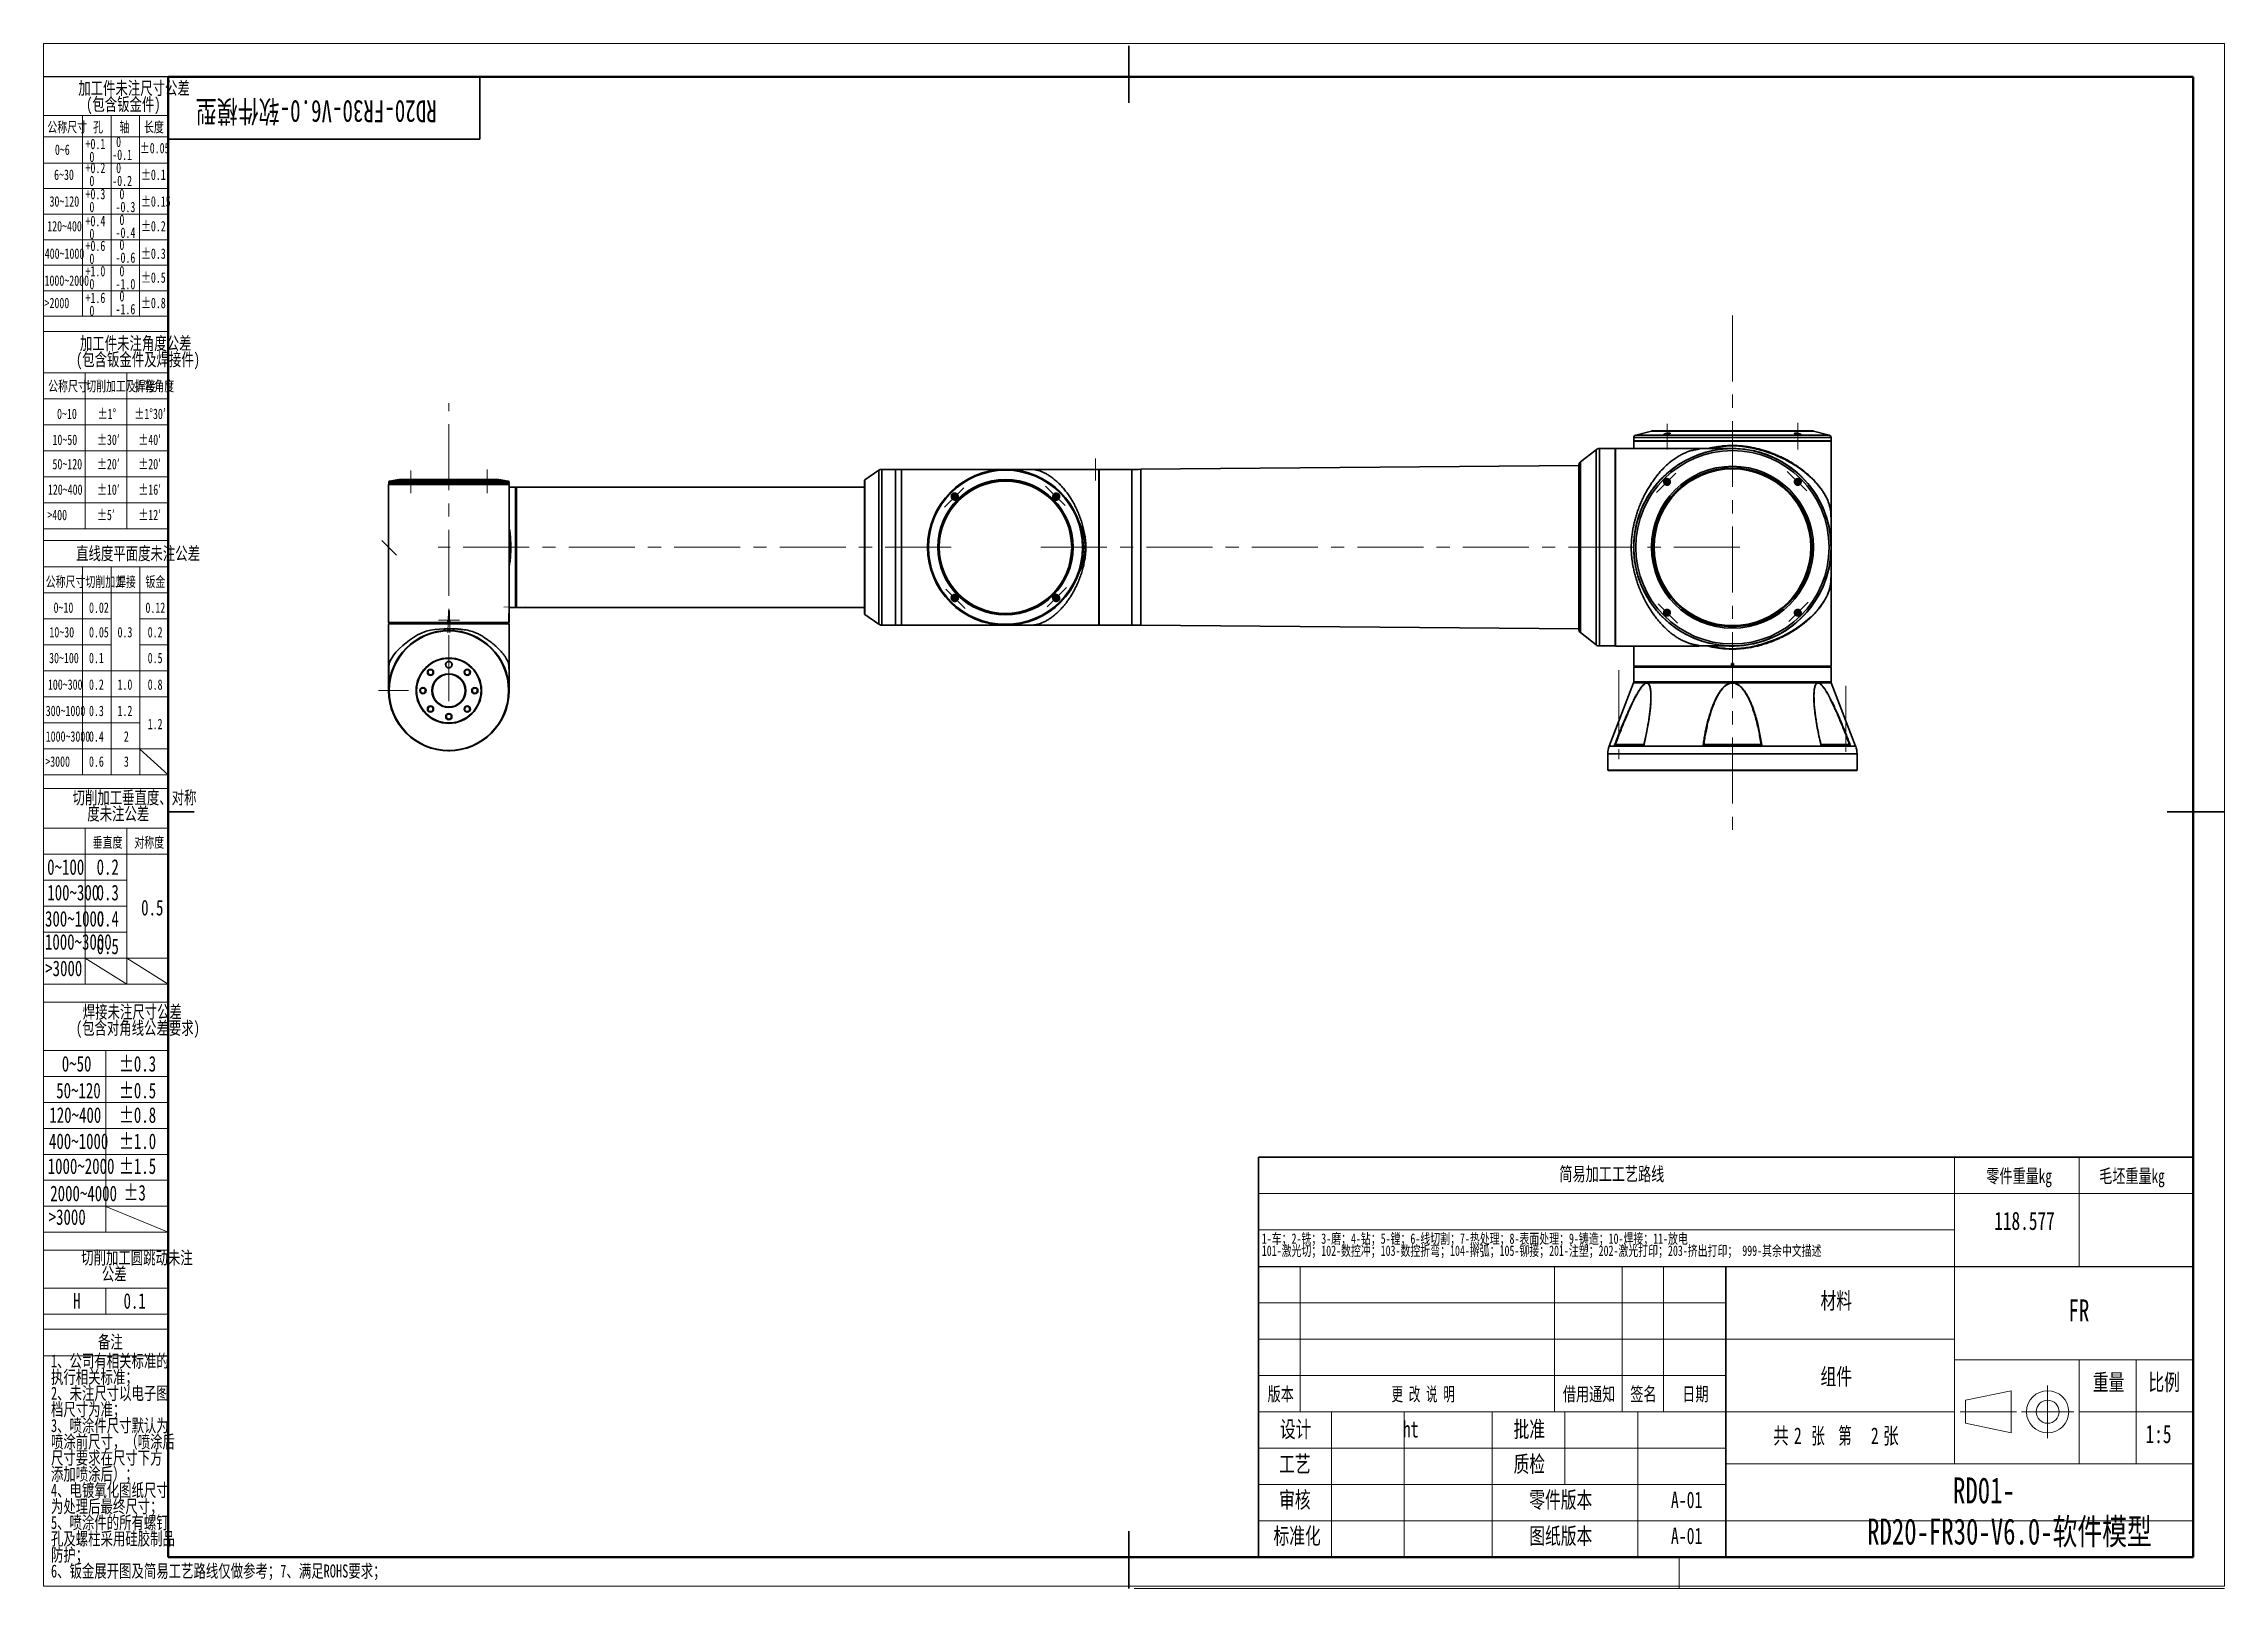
# Paper-space layout '图纸4' of a CAD drawing. Header units: millimetres. Extents: x 0 to 420, y 0 to 297.
import ezdxf

# ---------------------------------------------------------------- set-up
doc = ezdxf.new("R2010")
doc.units = ezdxf.units.MM
doc.linetypes.add('CENTERX2', pattern=[20.32, 12.7, -2.54, 2.54, -2.54])
doc.layers.get('0').update_dxf_attribs({"lineweight": 18})
for name, color, linetype, lineweight in [('中心线层', 6, 'CENTERX2', 25), ('文字层', 7, 'Continuous', 25), ('细线层', 7, 'Continuous', 25)]:
    doc.layers.add(name, color=color, linetype=linetype, lineweight=lineweight)
doc.styles.add('SLDTEXTSTYLE0', font='', dxfattribs={"width": 0.7})
doc.styles.add('SLDTEXTSTYLE1', font='', dxfattribs={"width": 0.614286})
doc.styles.add('SLDTEXTSTYLE2', font='', dxfattribs={"width": 0.7})
doc.styles.add('SLDTEXTSTYLE3', font='', dxfattribs={"width": 0.6})
doc.styles.get('SLDTEXTSTYLE0').set_extended_font_data('宋体')
doc.styles.get('SLDTEXTSTYLE1').set_extended_font_data('宋体')
doc.styles.get('SLDTEXTSTYLE2').set_extended_font_data('宋体')
doc.styles.get('SLDTEXTSTYLE3').set_extended_font_data('宋体')

psp = doc.layouts.new('图纸4')

# ---------------------------------------------------------------- texts
at = {"color": 7, "linetype": 'Continuous', "lineweight": 0, "insert": (52.49, 282.23), "char_height": 4.2333, "width": 96.6477, "attachment_point": 2, "rotation": 180, "style": 'SLDTEXTSTYLE0'}
psp.add_mtext('RD20-FR30-V6.0-软件模型', dxfattribs=at)
at = {"color": 7, "linetype": 'Continuous', "lineweight": 0, "attachment_point": 2}
for s, insert, char_height, width, style in [('简易加工工艺路线', (302.02, 81.1), 2.646, 41.6977, 'SLDTEXTSTYLE0'), ('零件重量kg', (380.46, 80.71), 2.646, 26.0947, 'SLDTEXTSTYLE0'), ('毛坯重量kg', (402.19, 80.71), 2.646, 26.0947, 'SLDTEXTSTYLE0'), ('118.577', (381.5, 72.5), 3.5, 23.3229, 'SLDTEXTSTYLE2'), ('材料', (345.25, 56.96), 3.175, 12.2424, 'SLDTEXTSTYLE0'), ('FR', (391.97, 55.63), 4.233, 8.1119, 'SLDTEXTSTYLE2'), ('组件', (345.25, 42.36), 3.175, 12.1182, 'SLDTEXTSTYLE0'), ('版本', (238.25, 38.72), 2.646, 10.1192, 'SLDTEXTSTYLE0'), ('更 改 说 明', (265.68, 38.72), 2.646, 24.8244, 'SLDTEXTSTYLE1'), ('借用通知', (297.64, 38.72), 2.646, 20.5695, 'SLDTEXTSTYLE0'), ('签名', (308.11, 38.72), 2.646, 9.7053, 'SLDTEXTSTYLE0'), ('日期', (318.11, 38.72), 2.646, 9.1259, 'SLDTEXTSTYLE0'), ('重量', (397.7, 41.27), 3.175, 12.1927, 'SLDTEXTSTYLE0'), ('比例', (408.4, 41.27), 3.175, 11.2491, 'SLDTEXTSTYLE0'), ('设计', (241.13, 32.22), 3.175, 12.0934, 'SLDTEXTSTYLE0'), ('ht', (263.28, 32.22), 3.175, 5.7115, 'SLDTEXTSTYLE2'), ('批准', (286.13, 32.22), 3.175, 12.1927, 'SLDTEXTSTYLE0'), ('1:5', (407.31, 31.45), 3.5, 9.2799, 'SLDTEXTSTYLE2'), ('工艺', (240.97, 25.52), 3.175, 11.9941, 'SLDTEXTSTYLE0'), ('质检', (286.13, 25.52), 3.175, 12.1679, 'SLDTEXTSTYLE0'), ('RD01-', (373.69, 21.35), 5, 24.3631, 'SLDTEXTSTYLE2'), ('审核', (240.97, 18.63), 3.175, 11.7706, 'SLDTEXTSTYLE0'), ('零件版本', (292.19, 18.63), 3.175, 24.8572, 'SLDTEXTSTYLE0'), ('A-01', (316.43, 18.63), 3.175, 12.0189, 'SLDTEXTSTYLE2'), ('RD20-FR30-V6.0-软件模型', (378.6, 13.43), 5, 114.1508, 'SLDTEXTSTYLE0'), ('标准化', (241.41, 11.68), 3.175, 18.525, 'SLDTEXTSTYLE0'), ('图纸版本', (292.19, 11.68), 3.175, 24.2613, 'SLDTEXTSTYLE0'), ('A-01', (316.43, 11.68), 3.175, 12.0189, 'SLDTEXTSTYLE2')]:
    psp.add_mtext(s, dxfattribs=dict(at, insert=insert, char_height=char_height, width=width, style=style))
at = {"layer": '文字层', "color": 1}
for s, insert, char_height, width, attachment_point, style in [('公称尺寸', (0.72, 282.33), 2, 15.5173, 1, 'SLDTEXTSTYLE0'), ('孔', (9.51, 282.33), 2, 3.6603, 1, 'SLDTEXTSTYLE0'), ('轴', (14.6, 282.33), 2, 3.5508, 1, 'SLDTEXTSTYLE0'), ('长度', (19.32, 282.33), 2, 7.6022, 1, 'SLDTEXTSTYLE0'), ('0~6', (2.17, 277.98), 2, 5.6156, 1, 'SLDTEXTSTYLE2'), ('%%P0.05', (18.53, 278.29), 2, 11.1374, 1, 'SLDTEXTSTYLE2'), ('6~30', (2.01, 273.16), 2, 7.6179, 1, 'SLDTEXTSTYLE2'), ('%%P0.1', (18.75, 273.16), 2, 8.9788, 1, 'SLDTEXTSTYLE2'), ('30~120', (1.13, 268.02), 2, 11.5754, 1, 'SLDTEXTSTYLE2'), ('%%P0.15', (18.75, 268.02), 2, 11.1374, 1, 'SLDTEXTSTYLE2'), ('120~400', (0.69, 263.25), 2, 13.3587, 1, 'SLDTEXTSTYLE2'), ('%%P0.2', (18.75, 263.25), 2, 9.1352, 1, 'SLDTEXTSTYLE2'), ('400~1000', (0.21, 257.97), 2, 15.6737, 1, 'SLDTEXTSTYLE2'), ('%%P0.3', (18.75, 257.97), 2, 9.1352, 1, 'SLDTEXTSTYLE2'), ('1000~2000', (0.17, 252.78), 2, 17.3631, 1, 'SLDTEXTSTYLE2'), ('%%P0.5', (18.75, 253.36), 2, 9.1352, 1, 'SLDTEXTSTYLE2'), ('>2000', (0.17, 248.47), 2, 9.5419, 1, 'SLDTEXTSTYLE2'), ('%%P0.8', (18.75, 248.47), 2, 9.1508, 1, 'SLDTEXTSTYLE2'), ('公称尺寸', (0.87, 232.47), 2, 15.5173, 1, 'SLDTEXTSTYLE0'), ('切削加工及焊接', (8.2, 232.47), 2, 27.7341, 1, 'SLDTEXTSTYLE0'), ('折弯角度', (17.49, 232.47), 2, 15.5955, 1, 'SLDTEXTSTYLE0'), ('0~10', (2.58, 227.12), 2, 7.6179, 1, 'SLDTEXTSTYLE2'), ('%%P1%%D', (10.41, 227.12), 2, 6.8358, 1, 'SLDTEXTSTYLE2'), ('%%P1%%D30′', (17.49, 227.12), 2, 14.6257, 1, 'SLDTEXTSTYLE0'), ('10~50', (1.7, 222.13), 2, 9.3542, 1, 'SLDTEXTSTYLE2'), ('%%P30′', (10.28, 222.13), 2, 8.619, 1, 'SLDTEXTSTYLE0'), ('%%P40′', (18.24, 222.13), 2, 8.619, 1, 'SLDTEXTSTYLE0'), ('50~120', (1.7, 217.45), 2, 11.5754, 1, 'SLDTEXTSTYLE2'), ('%%P20′', (10.28, 217.45), 2, 8.619, 1, 'SLDTEXTSTYLE0'), ('%%P20′', (18.24, 217.45), 2, 8.619, 1, 'SLDTEXTSTYLE0'), ('120~400', (0.82, 212.54), 2, 13.3587, 1, 'SLDTEXTSTYLE2'), ('%%P10′', (10.28, 212.54), 2, 8.619, 1, 'SLDTEXTSTYLE0'), ('%%P16′', (18.25, 212.54), 2, 8.619, 1, 'SLDTEXTSTYLE0'), ('>400', (0.7, 207.66), 2, 7.5397, 1, 'SLDTEXTSTYLE2'), ('%%P5′', (10.28, 207.66), 2, 6.6168, 1, 'SLDTEXTSTYLE0'), ('%%P12′', (18.25, 207.66), 2, 8.619, 1, 'SLDTEXTSTYLE0'), ('直线度平面度未注公差', (18.19, 200.49), 2.5, 49.5475, 2, 'SLDTEXTSTYLE0'), ('公称尺寸', (0.4, 194.8), 2, 15.5173, 1, 'SLDTEXTSTYLE0'), ('切削加工', (8.05, 194.8), 2, 15.6581, 1, 'SLDTEXTSTYLE0'), ('焊接', (13.94, 194.8), 2, 7.6804, 1, 'SLDTEXTSTYLE0'), ('钣金', (19.61, 194.8), 2, 7.7117, 1, 'SLDTEXTSTYLE0'), ('0~10', (1.91, 189.81), 2, 7.6179, 1, 'SLDTEXTSTYLE2'), ('0.02', (8.74, 189.81), 2, 7.5709, 1, 'SLDTEXTSTYLE2'), ('0.12', (19.61, 189.81), 2, 7.5709, 1, 'SLDTEXTSTYLE2'), ('10~30', (1.11, 185.08), 2, 9.3542, 1, 'SLDTEXTSTYLE2'), ('0.05', (8.74, 185.08), 2, 7.5709, 1, 'SLDTEXTSTYLE2'), ('0.3', (14.23, 185.08), 2, 5.5687, 1, 'SLDTEXTSTYLE2'), ('0.2', (20.04, 185.08), 2, 5.5687, 1, 'SLDTEXTSTYLE2'), ('30~100', (1.05, 180.12), 2, 11.5754, 1, 'SLDTEXTSTYLE2'), ('0.1', (8.73, 180.12), 2, 5.4123, 1, 'SLDTEXTSTYLE2'), ('0.5', (20.04, 180.12), 2, 5.5687, 1, 'SLDTEXTSTYLE2'), ('100~300', (0.82, 175), 2, 13.3587, 1, 'SLDTEXTSTYLE2'), ('0.2', (8.73, 175), 2, 5.5687, 1, 'SLDTEXTSTYLE2'), ('1.0', (14.23, 175), 2, 5.3497, 1, 'SLDTEXTSTYLE2'), ('0.8', (20.04, 175), 2, 5.5844, 1, 'SLDTEXTSTYLE2'), ('300~1000', (0.4, 169.94), 2, 15.5799, 1, 'SLDTEXTSTYLE2'), ('0.3', (8.73, 169.94), 2, 5.5687, 1, 'SLDTEXTSTYLE2'), ('1.2', (14.23, 169.94), 2, 5.3028, 1, 'SLDTEXTSTYLE2'), ('1000~3000', (0.4, 165.01), 2, 17.3631, 1, 'SLDTEXTSTYLE2'), ('0.4', (8.73, 165.01), 2, 5.6782, 1, 'SLDTEXTSTYLE2'), ('2', (15.45, 165.01), 2, 1.5486, 1, 'SLDTEXTSTYLE2'), ('1.2', (20.04, 167.41), 2, 5.3028, 1, 'SLDTEXTSTYLE2'), ('>3000', (0.31, 160.18), 2, 9.5419, 1, 'SLDTEXTSTYLE2'), ('0.6', (8.73, 160.18), 2, 5.6156, 1, 'SLDTEXTSTYLE2'), ('3', (15.45, 160.18), 2, 1.5173, 1, 'SLDTEXTSTYLE2'), ('垂直度', (9.45, 144.61), 2, 11.6067, 1, 'SLDTEXTSTYLE0'), ('对称度', (17.47, 144.61), 2, 11.638, 1, 'SLDTEXTSTYLE0'), ('0~100', (0.68, 140.37), 3, 14.4302, 1, 'SLDTEXTSTYLE2'), ('0.2', (10.2, 140.37), 3, 8.3531, 1, 'SLDTEXTSTYLE2'), ('100~300', (0.7, 135.45), 3, 20.038, 1, 'SLDTEXTSTYLE2'), ('0.3', (10.2, 135.45), 3, 8.3531, 1, 'SLDTEXTSTYLE2'), ('300~1000', (0.26, 130.41), 3, 23.3698, 1, 'SLDTEXTSTYLE2'), ('0.4', (10.2, 130.41), 3, 8.5173, 1, 'SLDTEXTSTYLE2'), ('0.5', (18.78, 132.55), 3, 8.3531, 1, 'SLDTEXTSTYLE2'), ('1000~3000', (0.25, 125.96), 3, 26.0447, 1, 'SLDTEXTSTYLE2'), ('0.5', (10.2, 125.1), 3, 8.3531, 1, 'SLDTEXTSTYLE2'), ('>3000', (0.3, 120.86), 3, 14.3128, 1, 'SLDTEXTSTYLE2'), ('0~50', (3.49, 102.49), 3, 11.4268, 1, 'SLDTEXTSTYLE2'), ('%%P0.3', (14.52, 102.49), 3, 13.7028, 1, 'SLDTEXTSTYLE2'), ('50~120', (2.42, 97.34), 3, 17.3631, 1, 'SLDTEXTSTYLE2'), ('%%P0.5', (14.52, 97.34), 3, 13.7028, 1, 'SLDTEXTSTYLE2'), ('120~400', (1.1, 92.62), 3, 20.038, 1, 'SLDTEXTSTYLE2'), ('%%P0.8', (14.52, 92.62), 3, 13.7263, 1, 'SLDTEXTSTYLE2'), ('400~1000', (1.03, 87.57), 3, 23.5106, 1, 'SLDTEXTSTYLE2'), ('%%P1.0', (14.52, 87.57), 3, 13.7732, 1, 'SLDTEXTSTYLE2'), ('1000~2000', (0.78, 82.78), 3, 26.0447, 1, 'SLDTEXTSTYLE2'), ('%%P1.5', (14.52, 82.78), 3, 13.7028, 1, 'SLDTEXTSTYLE2'), ('2000~4000', (1.27, 77.53), 3, 26.4201, 1, 'SLDTEXTSTYLE2'), ('%%P3', (15.39, 77.67), 3, 7.6961, 1, 'SLDTEXTSTYLE2'), ('>3000', (0.96, 72.98), 3, 14.3128, 1, 'SLDTEXTSTYLE2'), ('H', (5.66, 56.83), 3, 2.7922, 1, 'SLDTEXTSTYLE2'), ('0.1', (15.39, 56.83), 3, 8.1184, 1, 'SLDTEXTSTYLE2'), ('备注', (12.86, 48.69), 2.5, 9.5028, 2, 'SLDTEXTSTYLE0'), ('6、钣金展开图及简易工艺路线仅做参考；7、满足ROHS要求；', (1.41, 4.59), 2.5, 131.2402, 1, 'SLDTEXTSTYLE0')]:
    psp.add_mtext(s, dxfattribs=dict(at, insert=insert, char_height=char_height, width=width, attachment_point=attachment_point, style=style))

# ---------------------------------------------------------------- blocks, each defined once
blk = doc.blocks.new('SW_NOTE_22')
at = {"color": 0, "linetype": 'Continuous', "lineweight": 0, "attachment_point": 2}
for s, insert, char_height, width, style in [('共', (2.18, 4.09), 3.17, 5.8604, 'SLDTEXTSTYLE0'), ('张  第', (11.91, 4.09), 3.175, 15.6444, 'SLDTEXTSTYLE3'), ('张', (23.35, 4.09), 3.17, 5.6866, 'SLDTEXTSTYLE0'), ('2', (5.42, 4.09), 3.17, 2.4584, 'SLDTEXTSTYLE2'), ('2', (20.24, 4.09), 3.17, 2.4584, 'SLDTEXTSTYLE2')]:
    blk.add_mtext(s, dxfattribs=dict(at, insert=insert, char_height=char_height, width=width, style=style))
blk = doc.blocks.new('SW_NOTE_23')
at = {"color": 0, "linetype": 'Continuous', "lineweight": 0, "char_height": 2, "attachment_point": 1, "style": 'SLDTEXTSTYLE0'}
for s, insert, width in [('1-车；2-铣；3-磨；4-钻；5-镗；6-线切割；7-热处理；8-表面处理；9-铸造；10-焊接；11-放电', (0, 2.58), 171.5039), ('101-激光切；102-数控冲；103-数控折弯；104-擀弧；105-铆接；201-注塑；202-激光打印；203-挤出打印； 999-其余中文描述', (0, 0.25), 225.6425)]:
    blk.add_mtext(s, dxfattribs=dict(at, insert=insert, width=width))
blk = doc.blocks.new('SW_NOTE_24')
at = {"layer": '文字层', "color": 0, "char_height": 2.5, "attachment_point": 2, "style": 'SLDTEXTSTYLE0'}
for s, insert, width in [('加工件未注尺寸公差', (15.47, 3.22), 44.581), ('(包含钣金件)', (13.41, 0.11), 27.8631)]:
    blk.add_mtext(s, dxfattribs=dict(at, insert=insert, width=width))
blk = doc.blocks.new('SW_NOTE_25')
at = {"layer": '文字层', "color": 0, "char_height": 2, "attachment_point": 1, "style": 'SLDTEXTSTYLE2'}
for s, insert, width in [('-0.1', (0, 0.09), 7.4771), ('0', (0.75, 2.58), 1.6112)]:
    blk.add_mtext(s, dxfattribs=dict(at, insert=insert, width=width))
blk = doc.blocks.new('SW_NOTE_26')
at = {"layer": '文字层', "color": 0, "char_height": 2, "attachment_point": 1, "style": 'SLDTEXTSTYLE2'}
for s, insert, width in [('+0.1', (0, 2.58), 7.4302), ('0', (0.75, 0.09), 1.6112)]:
    blk.add_mtext(s, dxfattribs=dict(at, insert=insert, width=width))
blk = doc.blocks.new('SW_NOTE_27')
at = {"layer": '文字层', "color": 0, "char_height": 2, "attachment_point": 1, "style": 'SLDTEXTSTYLE2'}
for s, insert, width in [('+0.2', (0, 2.58), 7.5866), ('0', (0.75, 0.09), 1.6112)]:
    blk.add_mtext(s, dxfattribs=dict(at, insert=insert, width=width))
blk = doc.blocks.new('SW_NOTE_28')
at = {"layer": '文字层', "color": 0, "char_height": 2, "attachment_point": 1, "style": 'SLDTEXTSTYLE2'}
for s, insert, width in [('+0.3', (0, 2.58), 7.5866), ('0', (0.75, 0.09), 1.6112)]:
    blk.add_mtext(s, dxfattribs=dict(at, insert=insert, width=width))
blk = doc.blocks.new('SW_NOTE_29')
at = {"layer": '文字层', "color": 0, "char_height": 2, "attachment_point": 1, "style": 'SLDTEXTSTYLE2'}
for s, insert, width in [('+0.4', (0, 2.58), 7.6961), ('0', (0.75, 0.09), 1.6112)]:
    blk.add_mtext(s, dxfattribs=dict(at, insert=insert, width=width))
blk = doc.blocks.new('SW_NOTE_30')
at = {"layer": '文字层', "color": 0, "char_height": 2, "attachment_point": 1, "style": 'SLDTEXTSTYLE2'}
for s, insert, width in [('-0.2', (0, 0.09), 7.6335), ('0', (0.75, 2.58), 1.6112)]:
    blk.add_mtext(s, dxfattribs=dict(at, insert=insert, width=width))
blk = doc.blocks.new('SW_NOTE_31')
at = {"layer": '文字层', "color": 0, "char_height": 2, "attachment_point": 1, "style": 'SLDTEXTSTYLE2'}
for s, insert, width in [('-0.3', (0, 0.09), 7.6335), ('0', (0.75, 2.58), 1.6112)]:
    blk.add_mtext(s, dxfattribs=dict(at, insert=insert, width=width))
blk = doc.blocks.new('SW_NOTE_32')
at = {"layer": '文字层', "color": 0, "char_height": 2, "attachment_point": 1, "style": 'SLDTEXTSTYLE2'}
for s, insert, width in [('-0.4', (0, 0.09), 7.743), ('0', (0.75, 2.58), 1.6112)]:
    blk.add_mtext(s, dxfattribs=dict(at, insert=insert, width=width))
blk = doc.blocks.new('SW_NOTE_33')
at = {"layer": '文字层', "color": 0, "char_height": 2, "attachment_point": 1, "style": 'SLDTEXTSTYLE2'}
for s, insert, width in [('+0.6', (0, 2.58), 7.6335), ('0', (0.75, 0.09), 1.6112)]:
    blk.add_mtext(s, dxfattribs=dict(at, insert=insert, width=width))
blk = doc.blocks.new('SW_NOTE_34')
at = {"layer": '文字层', "color": 0, "char_height": 2, "attachment_point": 1, "style": 'SLDTEXTSTYLE2'}
for s, insert, width in [('-0.6', (0, 0.09), 7.6804), ('0', (0.75, 2.58), 1.6112)]:
    blk.add_mtext(s, dxfattribs=dict(at, insert=insert, width=width))
blk = doc.blocks.new('SW_NOTE_35')
at = {"layer": '文字层', "color": 0, "char_height": 2, "attachment_point": 1, "style": 'SLDTEXTSTYLE2'}
for s, insert, width in [('+1.0', (0, 2.58), 7.6335), ('0', (0.75, 0.09), 1.6112)]:
    blk.add_mtext(s, dxfattribs=dict(at, insert=insert, width=width))
blk = doc.blocks.new('SW_NOTE_36')
at = {"layer": '文字层', "color": 0, "char_height": 2, "attachment_point": 1, "style": 'SLDTEXTSTYLE2'}
for s, insert, width in [('-1.0', (0, 0.09), 7.6804), ('0', (0.75, 2.58), 1.6112)]:
    blk.add_mtext(s, dxfattribs=dict(at, insert=insert, width=width))
blk = doc.blocks.new('SW_NOTE_37')
at = {"layer": '文字层', "color": 0, "char_height": 2, "attachment_point": 1, "style": 'SLDTEXTSTYLE2'}
for s, insert, width in [('+1.6', (0, 2.58), 7.6335), ('0', (0.75, 0.09), 1.6112)]:
    blk.add_mtext(s, dxfattribs=dict(at, insert=insert, width=width))
blk = doc.blocks.new('SW_NOTE_38')
at = {"layer": '文字层', "color": 0, "char_height": 2, "attachment_point": 1, "style": 'SLDTEXTSTYLE2'}
for s, insert, width in [('-1.6', (0, 0.09), 7.6804), ('0', (0.75, 2.58), 1.6112)]:
    blk.add_mtext(s, dxfattribs=dict(at, insert=insert, width=width))
blk = doc.blocks.new('SW_NOTE_39')
at = {"layer": '文字层', "color": 0, "char_height": 2.5, "attachment_point": 2, "style": 'SLDTEXTSTYLE0'}
for s, insert, width in [('(包含钣金件及焊接件)', (15.91, 0.11), 47.8855), ('加工件未注角度公差', (15.47, 3.22), 44.581)]:
    blk.add_mtext(s, dxfattribs=dict(at, insert=insert, width=width))
blk = doc.blocks.new('SW_NOTE_40')
at = {"layer": '文字层', "color": 0, "char_height": 2.5, "attachment_point": 2, "style": 'SLDTEXTSTYLE0'}
for s, insert, width in [('切削加工垂直度、对称', (17.19, 3.22), 49.6257), ('度未注公差', (14.06, 0.11), 24.5782)]:
    blk.add_mtext(s, dxfattribs=dict(at, insert=insert, width=width))
blk = doc.blocks.new('SW_NOTE_41')
at = {"layer": '文字层', "color": 0, "char_height": 2.5, "attachment_point": 2, "style": 'SLDTEXTSTYLE0'}
for s, insert, width in [('(包含对角线公差要求)', (14.82, 0.11), 47.8855), ('焊接未注尺寸公差', (13.75, 3.22), 39.5559)]:
    blk.add_mtext(s, dxfattribs=dict(at, insert=insert, width=width))
blk = doc.blocks.new('SW_NOTE_42')
at = {"layer": '文字层', "color": 0, "char_height": 2.5, "attachment_point": 2, "style": 'SLDTEXTSTYLE0'}
for s, insert, width in [('切削加工圆跳动未注', (15.47, 3.22), 44.6201), ('公差', (11.09, 0.11), 9.3855)]:
    blk.add_mtext(s, dxfattribs=dict(at, insert=insert, width=width))
blk = doc.blocks.new('SW_NOTE_43')
at = {"layer": '文字层', "color": 0, "char_height": 2.5, "attachment_point": 1, "style": 'SLDTEXTSTYLE0'}
for s, insert, width in [('执行相关标准；', (0, 0.11), 31.1676), ('1、公司有相关标准的', (0, 3.22), 46.595), ('2、未注尺寸以电子图', (0, -3), 46.8687), ('档尺寸为准；', (0, -6.11), 26.1425), ('3、喷涂件尺寸默认为', (0, -9.22), 47.0056), ('喷涂前尺寸，（喷涂后', (0, -12.33), 49.2933), ('尺寸要求在尺寸下方', (0, -15.44), 44.6788), ('添加喷涂后）；', (0, -18.56), 31.1285), ('4、电镀氧化图纸尺寸', (0, -21.67), 47.1034), ('为处理后最终尺寸；', (0, -24.78), 41.1201), ('5、喷涂件的所有螺钉', (0, -27.89), 47.0447), ('孔及螺柱采用硅胶制品', (0, -31), 49.3324), ('防护；', (0, -34.11), 10.8324)]:
    blk.add_mtext(s, dxfattribs=dict(at, insert=insert, width=width))

# ---------------------------------------------------------------- linework, layer by layer
at = {"color": 7, "linetype": 'Continuous', "lineweight": 18}
for p, q in [((0, 297.4), (419.99, 297.4)), ((0, 297.4), (0, 0.4)), ((419.99, 297.4), (419.99, 0.4)), ((368, 75.99), (368, 82.99)), ((392, 75.99), (392, 82.99)), ((234, 75.99), (414, 75.99)), ((368, 61.99), (368, 75.99)), ((392, 61.99), (392, 75.99)), ((368, 68.99), (234, 68.99)), ((242, 33.99), (242, 61.99)), ((291, 33.99), (291, 61.99)), ((304, 33.99), (304, 61.99)), ((312, 33.99), (312, 61.99)), ((368, 61.99), (368, 23.99)), ((324, 54.99), (234, 54.99)), ((324, 47.99), (234, 47.99)), ((324, 47.99), (368, 47.99)), ((414, 43.99), (368, 43.99)), ((392, 43.99), (392, 23.99)), ((403, 43.99), (403, 23.99)), ((324, 40.99), (234, 40.99)), ((370.12, 36.2), (378.95, 38.05)), ((378.95, 38.05), (378.95, 29.92)), ((368, 33.99), (234, 33.99)), ((248, 5.99), (248, 33.99)), ((262, 5.99), (262, 33.99)), ((279, 5.99), (279, 33.99)), ((293, 19.99), (293, 33.99)), ((307, 5.99), (307, 33.99)), ((370.12, 36.2), (370.12, 31.78)), ((392, 33.99), (414, 33.99)), ((370.12, 31.78), (378.95, 29.92)), ((324, 26.99), (234, 26.99)), ((368, 23.99), (324, 23.99)), ((414, 23.99), (368, 23.99)), ((324, 19.99), (234, 19.99)), ((324, 12.99), (234, 12.99)), ((315, 5.99), (315, -0.01)), ((0, 0.4), (419.99, 0.4)), ((210, -0.01), (420, -0.01))]:
    psp.add_line(p, q, dxfattribs=at)
at = {"color": 7, "linetype": 'Continuous', "lineweight": 35}
for p, q in [((209, 285.99), (209, 296.99)), ((84, 278.99), (84, 290.99)), ((24, 278.99), (84, 278.99)), ((309.65, 222.8), (306.62, 222.04)), ((340.6, 222.83), (309.89, 222.83)), ((343.87, 222.04), (340.85, 222.8)), ((299.01, 219.22), (295.99, 216.87)), ((302.68, 219.43), (299.63, 219.43)), ((302.74, 219.45), (302.68, 219.39)), ((302.68, 200.43), (302.68, 219.43)), ((318.76, 219.45), (302.74, 219.45)), ((302.74, 219.45), (302.74, 181.41)), ((306.25, 221.56), (306.25, 220.95)), ((306.31, 220.95), (306.25, 220.89)), ((338.68, 220.95), (306.25, 220.95)), ((306.25, 220.89), (306.25, 219.45)), ((315.75, 220.89), (306.25, 220.89)), ((344.25, 220.89), (315.75, 220.89)), ((325.25, 219.43), (318.85, 219.43)), ((318.85, 219.43), (318.85, 219.41)), ((337.24, 222.31), (337.24, 222.33)), ((338.42, 222.11), (338.42, 222.1)), ((344.25, 220.95), (338.68, 220.95)), ((344.25, 220.89), (344.19, 220.95)), ((344.25, 220.95), (344.25, 221.56)), ((344.25, 201.28), (344.25, 220.89)), ((160.83, 215.25), (158.17, 213.39)), ((164.08, 215.43), (161.4, 215.43)), ((165.24, 215.43), (164.08, 215.43)), ((164.08, 215.43), (164.08, 185.43)), ((202.44, 215.43), (185.24, 215.43)), ((185.52, 215.43), (185.52, 215.43)), ((203.2, 215.43), (202.59, 215.43)), ((203.2, 185.43), (203.2, 215.43)), ((203.26, 214.73), (203.2, 214.73)), ((209.59, 215.43), (203.26, 215.43)), ((203.26, 215.43), (203.26, 185.43)), ((295.68, 216.15), (211.29, 215.44)), ((295.68, 216.24), (295.68, 200.43)), ((66.54, 212.63), (66.44, 212.53)), ((66.44, 212.53), (66.44, 200.43)), ((78.04, 212.53), (66.44, 212.53)), ((66.45, 212.95), (66.45, 212.69)), ((66.45, 212.69), (66.48, 212.65)), ((89.64, 212.69), (66.45, 212.69)), ((89.61, 212.65), (66.48, 212.65)), ((66.54, 212.65), (66.54, 212.63)), ((89.54, 212.63), (66.54, 212.63)), ((68.42, 213.5), (66.61, 213.14)), ((87.63, 213.51), (68.46, 213.51)), ((89.64, 212.53), (78.04, 212.53)), ((89.48, 213.14), (87.67, 213.5)), ((89.54, 212.63), (89.54, 212.65)), ((89.64, 212.53), (89.54, 212.63)), ((89.61, 212.65), (89.64, 212.69)), ((89.64, 212.69), (89.64, 212.95)), ((89.64, 200.43), (89.64, 212.53)), ((90.9, 212.03), (89.64, 212.03)), ((91, 211.93), (90.9, 212.03)), ((90.9, 188.83), (90.9, 212.03)), ((91, 188.93), (91, 211.93)), ((91, 211.93), (91, 200.43)), ((91.04, 211.43), (91, 211.43)), ((158.08, 212.03), (91.04, 212.03)), ((91.04, 212.03), (91.04, 200.43)), ((158.08, 213.22), (158.08, 187.63)), ((175.32, 210.35), (175.26, 210.13)), ((175.26, 210.13), (175.49, 210.19)), ((175.26, 210.13), (175.43, 209.96)), ((175.55, 210.41), (175.32, 210.35)), ((175.32, 210.35), (175.49, 210.19)), ((175.43, 209.96), (175.49, 210.19)), ((175.43, 209.96), (175.65, 210.02)), ((175.55, 210.41), (175.49, 210.19)), ((175.49, 210.19), (175.71, 210.25)), ((175.65, 210.02), (175.49, 210.19)), ((175.71, 210.25), (175.55, 210.41)), ((175.65, 210.02), (175.71, 210.25)), ((175.92, 210.62), (175.94, 210.6)), ((194.94, 210.41), (194.78, 210.25)), ((194.78, 210.25), (194.84, 210.02)), ((194.78, 210.25), (195, 210.19)), ((194.84, 210.02), (195, 210.19)), ((194.84, 210.02), (195.06, 209.96)), ((195.17, 210.35), (194.94, 210.41)), ((194.94, 210.41), (195, 210.19)), ((195.17, 210.35), (195, 210.19)), ((195, 210.19), (195.06, 209.96)), ((195.23, 210.13), (195, 210.19)), ((195.06, 209.96), (195.23, 210.13)), ((195.23, 210.13), (195.17, 210.35)), ((195.43, 210.62), (195.46, 210.59)), ((195.51, 210.64), (195.48, 210.67)), ((312.5, 213.18), (312.44, 212.96)), ((312.44, 212.96), (312.66, 213.02)), ((312.44, 212.96), (312.6, 212.79)), ((312.72, 213.24), (312.5, 213.18)), ((312.5, 213.18), (312.66, 213.02)), ((312.6, 212.79), (312.66, 213.02)), ((312.6, 212.79), (312.82, 212.85)), ((312.72, 213.24), (312.66, 213.02)), ((312.66, 213.02), (312.88, 213.08)), ((312.82, 212.85), (312.66, 213.02)), ((312.88, 213.08), (312.72, 213.24)), ((312.82, 212.85), (312.88, 213.08)), ((337.77, 213.24), (337.61, 213.08)), ((337.61, 213.08), (337.67, 212.85)), ((337.61, 213.08), (337.83, 213.02)), ((337.67, 212.85), (337.83, 213.02)), ((337.67, 212.85), (337.89, 212.79)), ((337.99, 213.18), (337.77, 213.24)), ((337.77, 213.24), (337.83, 213.02)), ((337.99, 213.18), (337.83, 213.02)), ((337.83, 213.02), (337.89, 212.79)), ((338.05, 212.96), (337.83, 213.02)), ((337.89, 212.79), (338.05, 212.96)), ((338.05, 212.96), (337.99, 213.18)), ((175.05, 209.75), (175.04, 209.77)), ((194.5, 209.75), (194.53, 209.72)), ((194.57, 209.75), (194.54, 209.78)), ((344.24, 205.01), (344.24, 204.84)), ((66.44, 200.43), (66.44, 185.93)), ((89.64, 185.93), (89.64, 200.43)), ((89.64, 200.43), (89.64, 200.43)), ((91, 200.43), (91, 188.93)), ((91.04, 200.43), (91.04, 188.83)), ((295.68, 200.43), (295.68, 184.62)), ((302.68, 181.43), (302.68, 200.43)), ((344.25, 177.51), (344.25, 199.58)), ((344.24, 195.9), (344.24, 195.84)), ((91, 189.43), (91.04, 189.43)), ((174.98, 190.22), (175.01, 190.19)), ((175.06, 190.24), (175.03, 190.27)), ((175.43, 190.89), (175.26, 190.73)), ((175.26, 190.73), (175.32, 190.51)), ((175.26, 190.73), (175.49, 190.67)), ((175.32, 190.51), (175.49, 190.67)), ((175.32, 190.51), (175.55, 190.45)), ((175.65, 190.83), (175.43, 190.89)), ((175.49, 190.67), (175.43, 190.89)), ((175.65, 190.83), (175.49, 190.67)), ((175.55, 190.45), (175.49, 190.67)), ((175.71, 190.61), (175.49, 190.67)), ((175.55, 190.45), (175.71, 190.61)), ((175.71, 190.61), (175.65, 190.83)), ((175.92, 191.11), (175.95, 191.08)), ((175.98, 191.11), (175.96, 191.14)), ((194.57, 190.24), (194.52, 190.3)), ((194.84, 190.83), (194.78, 190.61)), ((195, 190.67), (194.78, 190.61)), ((194.78, 190.61), (194.94, 190.45)), ((195.06, 190.89), (194.84, 190.83)), ((194.84, 190.83), (195, 190.67)), ((194.94, 190.45), (195, 190.67)), ((194.94, 190.45), (195.17, 190.51)), ((195.06, 190.89), (195, 190.67)), ((195.23, 190.73), (195, 190.67)), ((195.17, 190.51), (195, 190.67)), ((195.23, 190.73), (195.06, 190.89)), ((195.17, 190.51), (195.23, 190.73)), ((195.44, 191.1), (195.48, 191.05)), ((66.44, 185.93), (66.54, 185.83)), ((66.44, 185.93), (77.87, 185.93)), ((66.54, 185.79), (66.44, 185.69)), ((66.44, 185.69), (66.44, 172.83)), ((89.64, 185.69), (66.44, 185.69)), ((66.54, 185.83), (77.89, 185.83)), ((89.54, 185.79), (66.54, 185.79)), ((67.04, 185.83), (67.04, 185.79)), ((77.87, 185.93), (77.87, 186.28)), ((77.88, 185.84), (77.89, 185.91)), ((77.89, 185.91), (77.89, 186.28)), ((77.9, 186.28), (77.89, 185.83)), ((78.04, 186.45), (78.04, 186.43)), ((78.04, 186.45), (78.05, 186.45)), ((78.04, 186.43), (78.05, 186.43)), ((78.04, 186.43), (78.04, 186.41)), ((78.05, 186.41), (78.04, 186.41)), ((78.05, 186.45), (78.05, 186.43)), ((78.05, 186.43), (78.05, 186.41)), ((78.2, 185.83), (78.19, 186.28)), ((78.2, 186.28), (78.2, 185.91)), ((78.2, 185.84), (78.2, 185.91)), ((78.2, 185.83), (89.54, 185.83)), ((78.22, 186.28), (78.22, 185.93)), ((78.22, 185.93), (89.64, 185.93)), ((89.04, 185.79), (89.04, 185.83)), ((89.54, 185.83), (89.64, 185.93)), ((89.54, 185.79), (89.54, 185.79)), ((89.62, 185.71), (89.55, 185.78)), ((89.64, 188.83), (90.38, 188.83)), ((89.64, 185.34), (89.64, 185.69)), ((89.64, 172.83), (89.64, 185.17)), ((90.38, 188.83), (90.39, 188.83)), ((90.55, 188.83), (90.9, 188.83)), ((90.92, 188.85), (90.99, 188.92)), ((91, 188.93), (91, 188.93)), ((91.04, 188.83), (158.08, 188.83)), ((158.17, 187.47), (160.83, 185.61)), ((161.4, 185.43), (164.08, 185.43)), ((164.08, 185.43), (165.24, 185.43)), ((185.24, 185.43), (203.2, 185.43)), ((185.52, 185.43), (185.52, 185.43)), ((203.2, 186.13), (203.26, 186.13)), ((203.26, 185.43), (209.59, 185.43)), ((211.29, 185.42), (295.68, 184.7)), ((312.6, 188.07), (312.44, 187.9)), ((312.44, 187.9), (312.5, 187.68)), ((312.44, 187.9), (312.66, 187.84)), ((312.5, 187.68), (312.66, 187.84)), ((312.5, 187.68), (312.72, 187.62)), ((312.82, 188.01), (312.6, 188.07)), ((312.66, 187.84), (312.6, 188.07)), ((312.82, 188.01), (312.66, 187.84)), ((312.88, 187.78), (312.66, 187.84)), ((312.72, 187.62), (312.66, 187.84)), ((312.72, 187.62), (312.88, 187.78)), ((312.88, 187.78), (312.82, 188.01)), ((337.67, 188.01), (337.61, 187.78)), ((337.83, 187.84), (337.61, 187.78)), ((337.61, 187.78), (337.77, 187.62)), ((337.89, 188.07), (337.67, 188.01)), ((337.67, 188.01), (337.83, 187.84)), ((337.77, 187.62), (337.83, 187.84)), ((337.77, 187.62), (337.99, 187.68)), ((337.89, 188.07), (337.83, 187.84)), ((338.05, 187.9), (337.83, 187.84)), ((337.99, 187.68), (337.83, 187.84)), ((338.05, 187.9), (337.89, 188.07)), ((337.99, 187.68), (338.05, 187.9)), ((77.04, 184.41), (77.04, 184.39)), ((77.38, 184.41), (77.04, 184.41)), ((77.87, 184.43), (77.87, 184.43)), ((78.04, 184.75), (78.04, 184.43)), ((78.22, 184.43), (78.22, 184.43)), ((79.04, 184.41), (78.71, 184.41)), ((79.04, 184.39), (79.04, 184.41)), ((295.99, 183.99), (299.01, 181.64)), ((299.63, 181.43), (302.68, 181.43)), ((302.68, 181.47), (302.74, 181.41)), ((302.74, 181.41), (303.28, 181.41)), ((303.28, 181.41), (318.76, 181.41)), ((303.28, 181.41), (303.28, 181.41)), ((306.25, 181.41), (306.25, 177.51)), ((318.85, 181.45), (318.85, 181.43)), ((318.85, 181.43), (325.25, 181.43)), ((306.25, 177.51), (306.31, 177.45)), ((306.25, 177.51), (325.05, 177.51)), ((306.31, 177.39), (306.25, 177.33)), ((306.25, 177.33), (306.25, 174.54)), ((344.25, 177.33), (306.25, 177.33)), ((306.31, 177.45), (325.05, 177.45)), ((344.19, 177.39), (306.31, 177.39)), ((325.05, 178.05), (325.45, 178.05)), ((325.05, 177.51), (325.05, 178.05)), ((325.05, 177.45), (325.05, 177.51)), ((325.44, 177.45), (325.05, 177.45)), ((325.45, 177.51), (325.44, 177.45)), ((325.44, 177.45), (344.19, 177.45)), ((325.45, 178.05), (325.45, 177.51)), ((325.45, 177.51), (344.25, 177.51)), ((344.19, 177.45), (344.25, 177.51)), ((344.25, 177.33), (344.19, 177.39)), ((344.25, 174.54), (344.25, 177.33)), ((82.56, 173.02), (82.56, 172.82)), ((306.21, 174.32), (301.51, 162.12)), ((308.85, 174.32), (308.66, 174.32)), ((308.66, 174.29), (308.84, 174.29)), ((325.06, 174.32), (308.85, 174.32)), ((325.43, 174.32), (325.06, 174.32)), ((325.06, 174.29), (325.43, 174.29)), ((341.64, 174.32), (325.43, 174.32)), ((341.83, 174.32), (341.64, 174.32)), ((341.65, 174.29), (341.83, 174.29)), ((348.98, 162.12), (344.29, 174.32)), ((77.87, 161.23), (77.87, 161.23)), ((78.22, 161.23), (78.22, 161.23)), ((301.25, 160.69), (301.25, 157.49)), ((302.54, 162.36), (308.18, 162.36)), ((302.66, 162.43), (308.18, 162.43)), ((308.19, 162.43), (308.18, 162.43)), ((319.61, 162.36), (330.88, 162.36)), ((319.73, 162.43), (330.76, 162.43)), ((342.31, 162.43), (342.3, 162.43)), ((342.31, 162.43), (347.83, 162.43)), ((342.31, 162.36), (347.95, 162.36)), ((349.25, 157.49), (349.25, 160.69)), ((301.25, 157.49), (301.31, 157.43)), ((349.25, 157.49), (301.25, 157.49)), ((349.19, 157.43), (301.31, 157.43)), ((349.19, 157.43), (349.25, 157.49)), ((29, 149.49), (24, 149.49)), ((409, 149.49), (420, 149.49)), ((234, 61.99), (234, 82.99)), ((234, 82.99), (414, 82.99)), ((234, 61.99), (234, 5.99)), ((324, 61.99), (324, 5.99)), ((414, 61.99), (414, 5.99)), ((209, 10.99), (209, -0.01)), ((414, 5.99), (234, 5.99))]:
    psp.add_line(p, q, dxfattribs=at)
at = {"color": 1, "linetype": 'Continuous', "lineweight": 18}
for p, q in [((0, 290.99), (0, 0.4)), ((7.49, 283.57), (0, 283.57)), ((7.49, 283.57), (7.49, 279.57)), ((7.49, 283.57), (12.99, 283.57)), ((12.99, 283.57), (12.99, 244.9)), ((18.49, 283.57), (12.99, 283.57)), ((18.49, 283.57), (18.49, 244.9)), ((18.49, 283.57), (24, 283.57)), ((0, 279.45), (24, 279.45)), ((7.49, 279.95), (7.49, 244.9)), ((0, 274.4), (24, 274.4)), ((0, 269.48), (24, 269.48)), ((0, 264.57), (24, 264.57)), ((0, 259.65), (24, 259.65)), ((0, 254.73), (24, 254.73)), ((0, 249.82), (24, 249.82)), ((0, 244.9), (24, 244.9)), ((0, 241.97), (24, 241.97)), ((7.99, 233.99), (0, 233.99)), ((7.99, 233.99), (7.99, 203.99)), ((7.99, 233.99), (15.99, 233.99)), ((15.99, 233.99), (15.99, 203.99)), ((15.99, 233.99), (24, 233.99)), ((0, 228.99), (24, 228.99)), ((0, 223.99), (24, 223.99)), ((0, 218.99), (24, 218.99)), ((0, 213.99), (24, 213.99)), ((0, 208.99), (24, 208.99)), ((0, 203.99), (24, 203.99)), ((0, 201.74), (24, 201.74)), ((7.5, 196.65), (0, 196.65)), ((7.5, 196.65), (7.5, 156.65)), ((13, 196.65), (7.5, 196.65)), ((13, 196.65), (13, 156.65)), ((18.5, 196.65), (13, 196.65)), ((18.5, 196.65), (18.5, 156.65)), ((18.5, 196.65), (24, 196.65)), ((0, 191.65), (24, 191.65)), ((0, 186.65), (13, 186.65)), ((18.5, 186.65), (24, 186.65)), ((0, 181.65), (13, 181.65)), ((18.5, 181.65), (23.99, 181.65)), ((0, 176.65), (24, 176.65)), ((0, 171.65), (24, 171.65)), ((0, 166.65), (18.5, 166.65)), ((0, 161.65), (24, 161.65)), ((18.5, 161.59), (24, 156.65)), ((0, 156.65), (24, 156.65)), ((0, 154.01), (24, 154.01)), ((0, 146.34), (8, 146.34)), ((8, 146.34), (8, 116.33)), ((16, 146.34), (8, 146.34)), ((16, 146.34), (16, 116.33)), ((16, 146.34), (24, 146.34)), ((0, 141.34), (24, 141.34)), ((-0.01, 136.34), (16, 136.34)), ((-0.01, 131.34), (16, 131.34)), ((-0.01, 126.34), (16, 126.34)), ((0, 121.34), (24, 121.34)), ((8, 121.34), (16, 116.33)), ((16, 121.33), (24, 116.33)), ((0, 116.33), (24, 116.33)), ((24, 116.33), (23.97, 116.42)), ((0, 112.86), (24, 112.86)), ((0, 103.55), (12, 103.55)), ((12, 103.55), (12, 68.55)), ((24, 103.55), (12, 103.55)), ((0, 98.55), (24, 98.55)), ((0, 93.55), (24, 93.55)), ((0, 88.55), (24, 88.55)), ((0, 83.55), (24, 83.55)), ((0, 78.55), (24, 78.55)), ((0, 73.55), (24, 73.55)), ((12, 73.54), (24, 68.55)), ((0, 68.55), (24, 68.55)), ((0, 65.09), (24, 65.09)), ((0, 57.8), (24, 57.8)), ((12, 57.8), (12, 52.8)), ((0, 52.8), (24, 52.8)), ((0, 49.91), (24, 49.91)), ((0, 44.75), (24, 44.75))]:
    psp.add_line(p, q, dxfattribs=at)
at = {"color": 7, "linetype": 'Continuous', "lineweight": 50}
for p, q in [((24, 5.99), (24, 290.99)), ((24, 290.99), (414, 290.99)), ((414, 5.99), (414, 290.99)), ((24, 5.99), (414, 5.99)), ((234, 5.99), (414, 5.99))]:
    psp.add_line(p, q, dxfattribs=at)
at = {"color": 8, "linetype": 'Continuous', "lineweight": 35}
for p, q in [((336.28, 222.8), (309.65, 222.8)), ((340.85, 222.8), (336.28, 222.8)), ((299.01, 219.22), (299.01, 181.64)), ((299.63, 219.43), (299.63, 200.43)), ((338.68, 221.56), (306.25, 221.56)), ((343.87, 222.04), (306.62, 222.04)), ((318.76, 219.45), (318.76, 219.31)), ((344.25, 221.56), (338.68, 221.56)), ((160.83, 215.25), (160.83, 185.61)), ((161.4, 215.43), (161.4, 185.43)), ((165.24, 185.43), (165.24, 215.43)), ((209.59, 185.43), (209.59, 215.43)), ((211.29, 215.44), (211.29, 200.43)), ((295.99, 216.87), (295.99, 200.43)), ((89.64, 212.95), (66.45, 212.95)), ((89.48, 213.14), (66.61, 213.14)), ((87.67, 213.5), (68.42, 213.5)), ((158.17, 213.39), (158.17, 187.47)), ((211.29, 200.43), (211.29, 185.42)), ((295.99, 200.43), (295.99, 183.99)), ((299.63, 200.43), (299.63, 181.43)), ((78, 184.43), (78.04, 184.43)), ((318.76, 181.55), (318.76, 181.41)), ((308.66, 174.32), (306.21, 174.32)), ((306.25, 174.54), (344.25, 174.54)), ((344.29, 174.32), (341.83, 174.32)), ((313.25, 160.69), (301.25, 160.69)), ((348.98, 162.12), (301.51, 162.12)), ((308.22, 162.52), (308.18, 162.36)), ((349.25, 160.69), (313.25, 160.69)), ((342.27, 162.54), (342.31, 162.36))]:
    psp.add_line(p, q, dxfattribs=at)
at = {"color": 1, "linetype": 'CENTERX2', "lineweight": 18}
for p, q in [((0, 146.34), (24, 146.34)), ((0, 103.55), (24, 103.55))]:
    psp.add_line(p, q, dxfattribs=at)
at = {"color": 7, "linetype": 'Continuous', "lineweight": 25}
psp.add_line((234, 61.99), (414, 61.99), dxfattribs=at)
at = {"color": 7, "linetype": 'CENTERX2', "lineweight": 18}
for p, q in [((385.95, 28.92), (385.95, 39.05)), ((369.12, 33.99), (379.95, 33.99)), ((380.89, 33.99), (391.02, 33.99))]:
    psp.add_line(p, q, dxfattribs=at)
at = {"color": 7, "linetype": 'Continuous', "lineweight": 35}
for points in [[(84.79, 213.41), (84.78, 213.42), (84.78, 213.42), (84.79, 213.44), (84.85, 213.46), (84.97, 213.46), (85.14, 213.46), (85.33, 213.43), (85.53, 213.4), (85.72, 213.36), (85.88, 213.31), (85.98, 213.27), (86.01, 213.24), (86.01, 213.24)], [(77.87, 186.28), (77.88, 186.28), (77.88, 186.28), (77.88, 186.28), (77.89, 186.28), (77.89, 186.28), (77.89, 186.28), (77.89, 186.28), (77.89, 186.28)], [(78.22, 186.28), (78.21, 186.28), (78.21, 186.28), (78.21, 186.28), (78.2, 186.28), (78.2, 186.28), (78.2, 186.28), (78.2, 186.28), (78.2, 186.28)], [(78.04, 184.75), (77.13, 184.73), (76.21, 184.69), (75.35, 184.6), (74.48, 184.46), (73.67, 184.26), (72.89, 183.98), (72.45, 183.78), (72.02, 183.56), (71.61, 183.32), (71.23, 183.05), (70.86, 182.79), (70.49, 182.54), (70.12, 182.28), (69.8, 182.05), (69.48, 181.79), (69.16, 181.53), (68.45, 180.87), (67.84, 180.21), (67.34, 179.54), (66.94, 178.88), (66.83, 178.68), (66.74, 178.49), (66.66, 178.35), (66.59, 178.22), (66.55, 178.04), (66.53, 177.93), (66.52, 177.8), (66.51, 177.66), (66.5, 177.52), (66.5, 177.52), (66.5, 177.52), (66.5, 177.52), (66.5, 177.52), (66.5, 177.52), (66.5, 177.52), (66.5, 177.52), (66.5, 177.52), (66.5, 177.49), (66.49, 177.39), (66.48, 177.32), (66.48, 177.26), (66.47, 177.12), (66.46, 176.99), (66.46, 176.69), (66.45, 176.38), (66.45, 176.04), (66.45, 175.69), (66.45, 175.37), (66.45, 175)], [(324.4, 181.43), (323.7, 181.47), (323.04, 181.54)]]:
    psp.add_lwpolyline(points, dxfattribs=at)
at = {"color": 8, "linetype": 'Continuous', "lineweight": 35}
psp.add_lwpolyline([(320.98, 181.43), (321.28, 181.36), (321.48, 181.32), (321.69, 181.27), (321.92, 181.23), (322.16, 181.18), (322.4, 181.14), (322.67, 181.1), (323.23, 181.02), (323.63, 180.98), (323.88, 180.95), (323.94, 180.94), (323.95, 180.94), (323.96, 180.94), (323.96, 180.94), (323.96, 180.94), (323.96, 180.94), (323.96, 180.94), (323.96, 180.94), (323.96, 180.94), (323.96, 180.94), (324.69, 180.89), (325.35, 180.88), (325.52, 180.89), (325.7, 180.89), (325.88, 180.9), (326.07, 180.91), (326.26, 180.92), (326.46, 180.94), (326.61, 180.95), (326.89, 180.98), (327.31, 181.03), (327.87, 181.11), (328.21, 181.16), (328.54, 181.22), (328.85, 181.28), (329.14, 181.34), (329.74, 181.48), (330.34, 181.63), (330.93, 181.8), (331.52, 181.98), (332.03, 182.14), (332.57, 182.33), (333.13, 182.55), (333.73, 182.79), (334.68, 183.21), (335.76, 183.75), (336.01, 183.89), (336.27, 184.03), (336.54, 184.19), (336.8, 184.34), (337.07, 184.51), (337.35, 184.68), (337.62, 184.86), (338.45, 185.43), (339.33, 186.11), (340.24, 186.9), (340.79, 187.43), (341.33, 188), (341.85, 188.61), (342.35, 189.26), (342.82, 189.95), (343.02, 190.28), (343.19, 190.59), (343.34, 190.87), (343.47, 191.14), (343.58, 191.38), (343.71, 191.68), (343.8, 191.94), (343.88, 192.18), (343.95, 192.39), (344, 192.58), (344.04, 192.75), (344.08, 192.9), (344.11, 193.09), (344.14, 193.27), (344.16, 193.43), (344.18, 193.59), (344.21, 193.85), (344.22, 194.15), (344.23, 194.48), (344.24, 194.76), (344.24, 195.07), (344.24, 195.21), (344.24, 195.36), (344.24, 195.53), (344.24, 195.64)], dxfattribs=at)
at = {"color": 7, "linetype": 'Continuous', "lineweight": 35}
for centre, radius in [((325.25, 200.43), 19), ((325.25, 200.43), 18.62), ((185.24, 200.43), 15), ((185.24, 200.43), 14.99), ((185.24, 200.43), 14.83), ((325.25, 200.43), 15.6), ((325.25, 200.43), 15.29), ((325.25, 200.43), 15.25), ((325.25, 200.43), 15.09), ((185.24, 200.43), 13.03), ((185.24, 200.43), 12.97), ((185.24, 200.43), 12.85), ((185.24, 200.43), 12.75), ((175.49, 210.19), 0.6), ((195, 210.19), 0.6), ((175.49, 190.67), 0.6), ((195, 190.67), 0.6), ((78.04, 172.83), 11.6), ((78.04, 172.83), 11.5), ((78.04, 172.83), 6.3), ((78.04, 172.83), 6.2), ((74.51, 176.36), 0.6), ((74.51, 176.36), 0.5), ((78.04, 177.83), 0.63), ((78.04, 177.83), 0.6), ((81.58, 176.36), 0.6), ((81.58, 176.36), 0.5), ((73.04, 172.83), 0.6), ((73.04, 172.83), 0.5), ((78.04, 172.83), 3.25), ((78.04, 172.83), 3.15), ((83.04, 172.83), 0.6), ((83.04, 172.83), 0.5), ((74.51, 169.29), 0.6), ((74.51, 169.29), 0.5), ((78.04, 167.83), 0.6), ((78.04, 167.83), 0.5), ((81.58, 169.29), 0.6), ((81.58, 169.29), 0.5)]:
    psp.add_circle(centre, radius, dxfattribs=at)
at = {"color": 7, "linetype": 'Continuous', "lineweight": 18}
for radius in [4.06, 2.21]:
    psp.add_circle((385.95, 33.99), radius, dxfattribs=at)
at = {"color": 7, "linetype": 'Continuous', "lineweight": 35}
for centre, radius, start, end in [((309.89, 221.83), 1, 90, 104.0362), ((340.6, 221.83), 1, 75.9638, 90), ((299.63, 218.43), 1, 90, 127.875), ((306.75, 221.56), 0.5, 104.0362, 180), ((325.25, 200.43), 19, 225, 150), ((318.76, 219.2), 0.252, 67.6684, 90), ((325.25, 200.43), 19.02, 0.6025, 91.3239), ((343.75, 221.56), 0.5, 0, 75.9638), ((161.4, 214.43), 1, 90, 124.992), ((209.59, 415.43), 200, 270, 270.4869), ((296.48, 216.24), 0.8, 127.875, 180), ((66.65, 212.95), 0.2, 101.3099, 179), ((68.46, 213.31), 0.2, 90, 101.3099), ((87.63, 213.31), 0.2, 78.6901, 90), ((89.44, 212.95), 0.2, 1, 78.6901), ((158.28, 213.22), 0.2, 124.992, 180), ((325.25, 200.43), 19, 150, 180), ((325.25, 200.43), 19.02, 268.2671, 359.3975), ((325.25, 200.43), 19.02, 359.3975, 0.6025), ((77.9, 186.14), 0.138, 88.0498, 93.0102), ((78.19, 186.14), 0.138, 87.0001, 91.94), ((158.28, 187.63), 0.2, 180, 235.008), ((161.4, 186.43), 1, 235.008, 270), ((209.59, -14.57), 200, 89.5131, 90), ((296.48, 184.62), 0.8, 180, 232.125), ((299.63, 182.43), 1, 232.125, 270), ((318.76, 181.66), 0.252, 270, 292.3316), ((305.65, 174.54), 0.6, 338.9625, 0), ((308.77, 174.3), 0.112, 164.8263, 182.5312), ((308.96, 174.28), 0.114, 158.5032, 176.1921), ((322.08, 173.97), 3, 6.1595, 6.8163), ((328.4, 173.97), 2.99, 173.1827, 173.841), ((341.53, 174.28), 0.114, 3.8092, 21.4944), ((341.72, 174.3), 0.112, 357.4713, 15.1668), ((344.85, 174.54), 0.6, 180, 201.0375), ((305.25, 160.69), 4, 158.9625, 180), ((345.25, 160.69), 4, 360, 21.0375)]:
    psp.add_arc(centre, radius, start, end, dxfattribs=at)
for points, knots in [([(305.76, 200.43), (305.77, 200.74), (305.78, 201.38), (305.85, 202.33), (305.97, 203.29), (306.13, 204.23), (306.33, 205.14), (306.56, 206.03), (306.83, 206.92), (307.14, 207.82), (307.49, 208.73), (307.89, 209.64), (308.32, 210.52), (308.78, 211.36), (309.26, 212.16), (309.76, 212.93), (310.38, 213.81), (311.15, 214.77), (312.08, 215.78), (313.11, 216.73), (314.09, 217.48), (314.96, 218.03), (315.67, 218.41), (316.38, 218.73), (317.12, 218.99), (317.9, 219.19), (318.48, 219.27), (318.76, 219.31)], [0, 0, 0, 0, 0.752002, 1.515791, 2.293142, 3.085741, 3.820924, 4.577697, 5.356994, 6.159679, 7.008029, 7.884784, 8.790654, 9.671744, 10.531792, 11.426783, 12.357036, 13.737099, 15.222295, 16.813164, 18.510143, 19.630675, 20.661853, 21.603834, 22.689648, 23.720525, 24.695567, 24.695567, 24.695567, 24.695567]), ([(312.1, 222.2), (312.12, 222.21), (312.17, 222.23), (312.3, 222.28), (312.51, 222.33), (312.73, 222.37), (312.94, 222.4), (313.12, 222.41), (313.24, 222.4), (313.29, 222.37), (313.29, 222.33), (313.23, 222.3), (313.16, 222.27), (313.07, 222.23), (312.91, 222.19), (312.71, 222.14), (312.49, 222.11), (312.29, 222.09), (312.14, 222.09), (312.04, 222.1), (312.01, 222.13), (312.04, 222.17), (312.09, 222.19), (312.1, 222.2)], [0, 0, 0, 0, 0.061726, 0.213658, 0.36559, 0.516049, 0.662562, 0.804557, 0.943681, 1.082825, 1.22472, 1.354107, 1.384915, 1.509258, 1.633607, 1.784829, 1.933214, 2.077422, 2.218155, 2.357468, 2.497834, 2.641268, 2.708513, 2.708513, 2.708513, 2.708513]), ([(312.07, 222.1), (312.06, 222.11), (312.05, 222.13), (312.09, 222.15), (312.14, 222.18), (312.18, 222.2), (312.24, 222.22), (312.32, 222.25), (312.46, 222.29), (312.66, 222.34), (312.87, 222.37), (313.05, 222.38), (313.18, 222.38), (313.25, 222.36), (313.27, 222.33), (313.25, 222.31), (313.24, 222.31)], [0, 0, 0, 0, 0.067244, 0.198786, 0.228596, 0.288501, 0.340185, 0.398901, 0.517261, 0.65575, 0.791006, 0.921555, 1.048416, 1.174285, 1.302137, 1.344503, 1.344503, 1.344503, 1.344503]), ([(318.76, 219.31), (318.76, 219.31), (318.78, 219.31), (318.81, 219.34), (318.84, 219.38), (318.85, 219.4), (318.85, 219.41)], [0, 0, 0, 0, 0.0015343, 0.0111999, 0.0749063, 0.1498135, 0.1498135, 0.1498135, 0.1498135]), ([(318.85, 219.41), (318.96, 219.42), (319.16, 219.42), (319.54, 219.43), (319.87, 219.43), (320.08, 219.43), (320.15, 219.43)], [0, 0, 0, 0, 0.366796, 0.73297, 1.099066, 1.296614, 1.296614, 1.296614, 1.296614]), ([(324.88, 219.43), (324.86, 219.43), (324.73, 219.43), (324.46, 219.43), (324.12, 219.43), (323.84, 219.43), (323.61, 219.43), (323.39, 219.43), (323.1, 219.43), (322.68, 219.43), (322.1, 219.43), (321.34, 219.43), (320.63, 219.43), (320.18, 219.43), (320.06, 219.43)], [0, 0, 0, 0, 0.169854, 0.704588, 1.132412, 1.454129, 1.669715, 1.860813, 2.164722, 2.583833, 3.118939, 3.772245, 4.54889, 4.827936, 4.827936, 4.827936, 4.827936]), ([(331.6, 218.86), (331.6, 218.86), (331.6, 218.86), (331.6, 218.86), (331.6, 218.86), (331.6, 218.85), (331.61, 218.85), (331.63, 218.85), (331.7, 218.84), (331.84, 218.82), (332.11, 218.77), (332.33, 218.73), (332.47, 218.71)], [0, 0, 0, 0, 0.0000332, 0.0000943, 0.000295, 0.0010172, 0.0037386, 0.0142949, 0.0558602, 0.2207851, 0.4405346, 0.879887, 0.879887, 0.879887, 0.879887]), ([(337.39, 222.41), (337.41, 222.41), (337.48, 222.4), (337.62, 222.39), (337.82, 222.36), (338.03, 222.32), (338.23, 222.27), (338.38, 222.21), (338.46, 222.16), (338.48, 222.12), (338.42, 222.09), (338.32, 222.09), (338.22, 222.09), (338.1, 222.1), (337.91, 222.12), (337.71, 222.16), (337.51, 222.21), (337.34, 222.26), (337.23, 222.31), (337.19, 222.36), (337.23, 222.39), (337.31, 222.4), (337.37, 222.41), (337.39, 222.41)], [0, 0, 0, 0, 0.061872, 0.186679, 0.326799, 0.470181, 0.617932, 0.769143, 0.921354, 1.071625, 1.217991, 1.356951, 1.387822, 1.512627, 1.637393, 1.779686, 1.925552, 2.075271, 2.227329, 2.378949, 2.527305, 2.671067, 2.714048, 2.714048, 2.714048, 2.714048]), ([(337.24, 222.35), (337.25, 222.36), (337.28, 222.38), (337.38, 222.38), (337.5, 222.38), (337.64, 222.37), (337.83, 222.34), (338.03, 222.29), (338.21, 222.24), (338.35, 222.18), (338.4, 222.15), (338.42, 222.14)], [0, 0, 0, 0, 0.149693, 0.281037, 0.346898, 0.479866, 0.622288, 0.768597, 0.919892, 1.075039, 1.231135, 1.231135, 1.231135, 1.231135]), ([(185.24, 215.43), (185.24, 215.43), (185.23, 215.43), (185.16, 215.43), (185.02, 215.43), (184.79, 215.43), (184.48, 215.43), (184.08, 215.43), (183.64, 215.43), (183.2, 215.43), (182.77, 215.43), (182.33, 215.43), (181.86, 215.43), (181.32, 215.43), (180.72, 215.43), (180.05, 215.43), (179.16, 215.43), (178.02, 215.43), (176.61, 215.43), (175.17, 215.43), (173.99, 215.43), (173.09, 215.43), (172.4, 215.43), (171.59, 215.43), (170.66, 215.43), (169.56, 215.43), (168.35, 215.43), (167.29, 215.43), (166.5, 215.43), (165.99, 215.43), (165.57, 215.43), (165.34, 215.43), (165.24, 215.43)], [0, 0, 0, 0, 0.677348, 1.453608, 2.290257, 3.162984, 4.046493, 4.90048, 5.6822, 6.348424, 6.922295, 7.435144, 7.978068, 8.551376, 9.154197, 9.784765, 10.419341, 11.513018, 12.578417, 13.610813, 14.609766, 14.996161, 15.429507, 15.967752, 16.579177, 17.232428, 18.063817, 18.860996, 19.226889, 19.555167, 19.825536, 20.000005, 20.000005, 20.000005, 20.000005]), ([(189.3, 215.43), (189.18, 215.43), (188.91, 215.43), (188.53, 215.43), (188.12, 215.43), (187.7, 215.43), (187.25, 215.43), (186.77, 215.43), (186.3, 215.43), (185.88, 215.43), (185.62, 215.43), (185.55, 215.43), (185.54, 215.43)], [0, 0, 0, 0, 0.261493, 0.573348, 0.849881, 1.180999, 1.566557, 2.0069, 2.503066, 3.057179, 3.673482, 3.764367, 3.764367, 3.764367, 3.764367]), ([(187.87, 215.42), (187.97, 215.43), (188.17, 215.43), (188.45, 215.43), (188.62, 215.43), (188.69, 215.43)], [0, 0, 0, 0, 0.3113211, 0.6022505, 0.8214149, 0.8214149, 0.8214149, 0.8214149]), ([(189.24, 215.43), (189.37, 215.43), (189.64, 215.43), (189.97, 215.42), (190.21, 215.42), (190.44, 215.41), (190.69, 215.39), (190.96, 215.36), (191.2, 215.31), (191.45, 215.25), (191.71, 215.18), (191.97, 215.09), (192.22, 214.99), (192.45, 214.9), (192.81, 214.73), (193.3, 214.47), (193.9, 214.09), (194.5, 213.64), (195.1, 213.13), (195.69, 212.57), (196.26, 211.95), (196.82, 211.27), (197.37, 210.53), (197.9, 209.73), (198.4, 208.88), (198.86, 207.98), (199.3, 207.01), (199.69, 206), (200.02, 204.96), (200.31, 203.88), (200.54, 202.76), (200.7, 201.6), (200.73, 200.82), (200.75, 200.43)], [0, 0, 0, 0, 0.296981, 0.638714, 0.804091, 0.981494, 1.358606, 1.737737, 2.117102, 2.469412, 2.856711, 3.327239, 3.667824, 4.015103, 4.397213, 5.303993, 6.207852, 7.10646, 8.056391, 8.929753, 9.823199, 10.753269, 11.656257, 12.556043, 13.47989, 14.386411, 15.286349, 16.2172, 17.119896, 17.99623, 18.908124, 19.837228, 20.742062, 20.742062, 20.742062, 20.742062]), ([(202.59, 215.43), (202.58, 215.43), (202.54, 215.43), (202.5, 215.43), (202.47, 215.43), (202.45, 215.43), (202.45, 215.43), (202.44, 215.43)], [0, 0, 0, 0, 0.0322046, 0.0644058, 0.0966098, 0.128817, 0.1500037, 0.1500037, 0.1500037, 0.1500037]), ([(89.54, 212.65), (89.53, 212.65), (89.49, 212.65), (89.18, 212.65), (88.7, 212.65), (88.03, 212.65), (87.19, 212.65), (86.2, 212.65), (85.07, 212.65), (83.81, 212.65), (82.46, 212.65), (81.03, 212.65), (79.55, 212.65), (78.04, 212.65), (76.54, 212.65), (75.06, 212.65), (73.63, 212.65), (72.28, 212.65), (71.02, 212.65), (69.89, 212.65), (68.89, 212.65), (68.06, 212.65), (67.39, 212.65), (66.91, 212.65), (66.6, 212.65), (66.56, 212.65), (66.54, 212.65)], [0, 0, 0, 0, 0.958334, 1.916667, 2.875002, 3.833337, 4.791669, 5.749998, 6.708338, 7.666664, 8.624997, 9.58334, 10.541667, 11.500006, 12.458329, 13.416671, 14.374999, 15.333332, 16.291671, 17.249999, 18.208338, 19.166671, 20.124999, 21.083334, 22.041667, 23.000002, 23.000002, 23.000002, 23.000002]), ([(70.05, 213.25), (70.06, 213.25), (70.06, 213.24), (70.12, 213.22), (70.24, 213.22), (70.42, 213.23), (70.63, 213.25), (70.84, 213.28), (71.04, 213.32), (71.2, 213.36), (71.3, 213.4), (71.33, 213.43), (71.31, 213.46), (71.26, 213.47), (71.13, 213.48), (70.95, 213.47), (70.75, 213.45), (70.53, 213.41), (70.34, 213.37), (70.18, 213.33), (70.07, 213.29), (70.06, 213.26), (70.05, 213.25)], [0, 0, 0, 0, 0.063789, 0.19254, 0.332461, 0.471141, 0.609904, 0.750132, 0.892654, 1.037503, 1.183703, 1.324856, 1.388645, 1.517392, 1.657214, 1.795358, 1.933612, 2.073817, 2.216857, 2.362253, 2.508556, 2.649717, 2.649717, 2.649717, 2.649717]), ([(70.08, 213.24), (70.08, 213.24), (70.09, 213.26), (70.14, 213.29), (70.26, 213.33), (70.44, 213.38), (70.64, 213.42), (70.86, 213.45), (71.05, 213.46), (71.2, 213.46), (71.29, 213.45), (71.31, 213.43), (71.31, 213.42), (71.31, 213.42)], [0, 0, 0, 0, 0.063828, 0.192648, 0.332731, 0.474748, 0.617024, 0.757429, 0.894622, 1.02884, 1.16176, 1.278571, 1.28684, 1.28684, 1.28684, 1.28684]), ([(84.77, 213.43), (84.77, 213.42), (84.78, 213.41), (84.85, 213.38), (84.98, 213.33), (85.17, 213.29), (85.39, 213.26), (85.6, 213.23), (85.8, 213.22), (85.94, 213.22), (86.03, 213.24), (86.04, 213.26), (86.02, 213.28), (85.96, 213.31), (85.82, 213.35), (85.64, 213.4), (85.42, 213.43), (85.2, 213.46), (85.01, 213.48), (84.86, 213.47), (84.77, 213.46), (84.77, 213.44), (84.77, 213.43)], [0, 0, 0, 0, 0.063878, 0.192712, 0.338081, 0.484509, 0.630291, 0.774017, 0.91523, 1.054532, 1.193221, 1.326205, 1.390084, 1.518936, 1.663699, 1.809936, 1.956128, 2.100486, 2.241916, 2.380868, 2.518941, 2.652471, 2.652471, 2.652471, 2.652471]), ([(175.98, 210.65), (175.91, 210.71), (175.81, 210.79), (175.64, 210.85), (175.46, 210.87), (175.24, 210.84), (175.01, 210.7), (174.85, 210.48), (174.79, 210.22), (174.83, 209.95), (174.93, 209.81), (174.98, 209.74)], [0, 0, 0, 0, 0.274183, 0.413477, 0.55235, 0.809879, 1.073828, 1.34161, 1.609362, 1.877214, 2.145416, 2.145416, 2.145416, 2.145416]), ([(175.04, 209.77), (175.01, 209.81), (174.95, 209.88), (174.89, 210.02), (174.87, 210.17), (174.89, 210.32), (174.94, 210.47), (175.05, 210.63), (175.22, 210.74), (175.37, 210.79), (175.52, 210.8), (175.67, 210.78), (175.82, 210.71), (175.88, 210.65), (175.92, 210.62)], [0, 0, 0, 0, 0.142451, 0.269086, 0.474448, 0.598914, 0.719985, 0.951624, 1.183739, 1.304918, 1.429403, 1.636977, 1.765101, 1.909295, 1.909295, 1.909295, 1.909295]), ([(175.08, 209.78), (175.06, 209.81), (174.99, 209.89), (174.92, 210.05), (174.91, 210.24), (174.96, 210.43), (175.07, 210.59), (175.23, 210.71), (175.42, 210.76), (175.61, 210.75), (175.77, 210.69), (175.89, 210.6), (175.98, 210.48), (176.05, 210.32), (176.06, 210.13), (176.01, 209.94), (175.9, 209.78), (175.74, 209.67), (175.56, 209.61), (175.36, 209.62), (175.2, 209.68), (175.12, 209.75), (175.08, 209.78)], [0, 0, 0, 0, 0.121264, 0.315991, 0.510712, 0.705437, 0.900165, 1.094887, 1.289611, 1.484338, 1.679071, 1.813983, 1.935239, 2.129966, 2.324688, 2.519416, 2.714137, 2.908869, 3.103593, 3.29832, 3.493041, 3.627953, 3.627953, 3.627953, 3.627953]), ([(174.98, 209.74), (175.05, 209.68), (175.15, 209.59), (175.32, 209.53), (175.5, 209.51), (175.68, 209.54), (175.83, 209.61), (175.97, 209.72), (176.07, 209.86), (176.14, 210.02), (176.16, 210.2), (176.14, 210.38), (176.06, 210.54), (176, 210.61), (175.98, 210.65)], [0, 0, 0, 0, 0.246903, 0.415624, 0.555798, 0.79972, 0.932699, 1.065212, 1.311585, 1.451902, 1.594354, 1.848481, 1.996505, 2.129914, 2.129914, 2.129914, 2.129914]), ([(175.94, 210.6), (175.97, 210.56), (176.03, 210.49), (176.09, 210.34), (176.11, 210.19), (176.09, 210.05), (176.04, 209.89), (175.92, 209.73), (175.75, 209.62), (175.6, 209.58), (175.45, 209.57), (175.31, 209.59), (175.16, 209.66), (175.09, 209.72), (175.05, 209.75)], [0, 0, 0, 0, 0.151719, 0.28188, 0.476624, 0.602798, 0.72473, 0.955391, 1.18652, 1.308896, 1.435659, 1.628082, 1.760243, 1.916028, 1.916028, 1.916028, 1.916028]), ([(175.25, 209.95), (175.23, 209.98), (175.18, 210.04), (175.15, 210.15), (175.16, 210.26), (175.2, 210.37), (175.28, 210.45), (175.38, 210.5), (175.49, 210.52), (175.6, 210.5), (175.68, 210.46), (175.74, 210.4), (175.79, 210.33), (175.82, 210.22), (175.81, 210.11), (175.77, 210.01), (175.7, 209.92), (175.6, 209.87), (175.48, 209.85), (175.37, 209.87), (175.3, 209.91), (175.26, 209.95), (175.25, 209.95)], [0, 0, 0, 0, 0.112794, 0.225592, 0.338382, 0.451178, 0.563973, 0.676767, 0.789569, 0.902358, 1.015155, 1.0505, 1.163299, 1.276088, 1.388878, 1.501674, 1.614465, 1.727268, 1.840058, 1.952846, 2.065643, 2.100989, 2.100989, 2.100989, 2.100989]), ([(195.48, 210.67), (195.42, 210.72), (195.28, 210.83), (195.01, 210.88), (194.76, 210.83), (194.54, 210.7), (194.38, 210.48), (194.32, 210.23), (194.35, 209.97), (194.45, 209.82), (194.5, 209.75)], [0, 0, 0, 0, 0.263122, 0.52618, 0.789113, 1.052061, 1.31505, 1.578092, 1.841096, 2.103986, 2.103986, 2.103986, 2.103986]), ([(194.54, 209.78), (194.5, 209.84), (194.43, 209.94), (194.39, 210.09), (194.38, 210.24), (194.41, 210.38), (194.48, 210.52), (194.57, 210.63), (194.69, 210.72), (194.83, 210.78), (195.02, 210.81), (195.25, 210.77), (195.37, 210.67), (195.43, 210.62)], [0, 0, 0, 0, 0.227597, 0.348405, 0.473727, 0.66206, 0.794738, 0.952764, 1.094595, 1.221088, 1.427639, 1.670743, 1.901645, 1.901645, 1.901645, 1.901645]), ([(194.6, 210.59), (194.63, 210.62), (194.71, 210.69), (194.87, 210.75), (195.06, 210.77), (195.25, 210.71), (195.41, 210.6), (195.52, 210.44), (195.58, 210.26), (195.57, 210.06), (195.5, 209.9), (195.41, 209.78), (195.3, 209.69), (195.14, 209.62), (194.95, 209.61), (194.76, 209.66), (194.6, 209.77), (194.48, 209.93), (194.43, 210.12), (194.44, 210.31), (194.5, 210.47), (194.57, 210.56), (194.6, 210.59)], [0, 0, 0, 0, 0.12126, 0.315987, 0.510715, 0.705443, 0.900163, 1.094889, 1.289613, 1.484341, 1.679068, 1.81398, 1.93524, 2.129966, 2.324695, 2.519423, 2.714143, 2.908869, 3.103593, 3.298321, 3.493047, 3.627959, 3.627959, 3.627959, 3.627959]), ([(194.53, 209.72), (194.6, 209.66), (194.74, 209.55), (195, 209.5), (195.26, 209.55), (195.47, 209.69), (195.6, 209.86), (195.66, 210.02), (195.69, 210.19), (195.67, 210.37), (195.6, 210.53), (195.54, 210.6), (195.51, 210.64)], [0, 0, 0, 0, 0.261577, 0.522929, 0.784364, 1.045955, 1.287676, 1.427034, 1.566696, 1.824324, 1.963955, 2.095222, 2.095222, 2.095222, 2.095222]), ([(195.46, 210.59), (195.51, 210.52), (195.57, 210.43), (195.61, 210.27), (195.62, 210.13), (195.58, 209.98), (195.51, 209.84), (195.42, 209.73), (195.31, 209.65), (195.16, 209.59), (194.97, 209.56), (194.75, 209.61), (194.63, 209.7), (194.57, 209.75)], [0, 0, 0, 0, 0.229929, 0.350746, 0.475351, 0.673359, 0.800492, 0.946261, 1.100467, 1.233276, 1.433763, 1.673289, 1.901417, 1.901417, 1.901417, 1.901417]), ([(194.77, 210.42), (194.8, 210.44), (194.86, 210.49), (194.97, 210.52), (195.08, 210.51), (195.18, 210.47), (195.27, 210.4), (195.32, 210.3), (195.34, 210.19), (195.32, 210.07), (195.28, 210), (195.22, 209.93), (195.15, 209.88), (195.04, 209.85), (194.93, 209.86), (194.82, 209.9), (194.74, 209.98), (194.68, 210.08), (194.67, 210.19), (194.69, 210.3), (194.73, 210.38), (194.76, 210.41), (194.77, 210.42)], [0, 0, 0, 0, 0.112795, 0.225582, 0.338384, 0.451168, 0.563972, 0.676761, 0.789551, 0.902343, 1.015146, 1.050487, 1.163282, 1.276069, 1.388871, 1.501667, 1.614457, 1.727251, 1.840043, 1.952838, 2.065635, 2.100981, 2.100981, 2.100981, 2.100981]), ([(312.96, 213.57), (312.99, 213.56), (313.08, 213.5), (313.2, 213.37), (313.28, 213.17), (313.3, 212.94), (313.23, 212.73), (313.11, 212.56), (312.93, 212.44), (312.73, 212.38), (312.53, 212.39), (312.39, 212.44), (312.27, 212.51), (312.17, 212.6), (312.06, 212.76), (312.01, 212.97), (312.03, 213.19), (312.12, 213.39), (312.27, 213.54), (312.46, 213.63), (312.67, 213.66), (312.84, 213.63), (312.93, 213.59), (312.96, 213.57)], [0, 0, 0, 0, 0.0918, 0.317755, 0.543716, 0.767484, 0.985379, 1.196555, 1.403466, 1.610405, 1.821433, 2.01386, 2.059679, 2.244607, 2.429543, 2.65444, 2.875125, 3.089594, 3.298893, 3.506085, 3.71484, 3.928158, 4.028168, 4.028168, 4.028168, 4.028168]), ([(312.23, 212.59), (312.21, 212.61), (312.15, 212.68), (312.08, 212.82), (312.05, 213.02), (312.08, 213.22), (312.19, 213.4), (312.34, 213.54), (312.52, 213.61), (312.72, 213.62), (312.86, 213.58), (312.96, 213.53), (313.02, 213.49), (313.09, 213.44), (313.16, 213.35), (313.24, 213.21), (313.27, 213.01), (313.23, 212.81), (313.13, 212.63), (312.98, 212.5), (312.8, 212.42), (312.6, 212.41), (312.45, 212.45), (312.37, 212.49), (312.31, 212.53), (312.27, 212.56), (312.23, 212.59)], [0, 0, 0, 0, 0.090611, 0.273274, 0.486256, 0.694059, 0.895258, 1.091633, 1.28673, 1.484366, 1.687363, 1.733367, 1.825811, 1.90557, 1.996181, 2.178835, 2.39255, 2.601282, 2.802746, 2.998517, 3.192759, 3.39006, 3.59355, 3.64006, 3.685734, 3.812994, 3.812994, 3.812994, 3.812994]), ([(312.26, 212.61), (312.23, 212.64), (312.16, 212.72), (312.09, 212.88), (312.08, 213.07), (312.13, 213.26), (312.24, 213.42), (312.4, 213.54), (312.59, 213.59), (312.78, 213.58), (312.95, 213.52), (313.06, 213.42), (313.16, 213.31), (313.22, 213.15), (313.24, 212.96), (313.19, 212.77), (313.07, 212.61), (312.92, 212.49), (312.73, 212.44), (312.54, 212.45), (312.37, 212.51), (312.29, 212.58), (312.26, 212.61)], [0, 0, 0, 0, 0.121258, 0.315984, 0.510712, 0.705439, 0.90016, 1.094886, 1.289613, 1.484339, 1.679065, 1.813977, 1.935238, 2.129965, 2.324687, 2.519414, 2.71414, 2.908866, 3.103591, 3.298317, 3.493042, 3.627958, 3.627958, 3.627958, 3.627958]), ([(312.43, 212.78), (312.4, 212.81), (312.35, 212.87), (312.32, 212.98), (312.33, 213.09), (312.37, 213.2), (312.45, 213.28), (312.55, 213.33), (312.66, 213.35), (312.77, 213.33), (312.85, 213.29), (312.91, 213.23), (312.96, 213.16), (312.99, 213.05), (312.99, 212.94), (312.94, 212.84), (312.87, 212.75), (312.77, 212.7), (312.66, 212.68), (312.55, 212.7), (312.47, 212.74), (312.43, 212.77), (312.43, 212.78)], [0, 0, 0, 0, 0.112797, 0.225589, 0.338385, 0.451176, 0.563972, 0.676765, 0.78956, 0.902352, 1.015147, 1.050495, 1.163287, 1.276085, 1.388875, 1.501671, 1.614463, 1.727259, 1.840053, 1.952848, 2.065643, 2.100986, 2.100986, 2.100986, 2.100986]), ([(337.39, 212.57), (337.37, 212.59), (337.31, 212.66), (337.23, 212.81), (337.19, 213.01), (337.22, 213.22), (337.32, 213.41), (337.48, 213.56), (337.69, 213.65), (337.91, 213.66), (338.12, 213.6), (338.26, 213.5), (338.37, 213.38), (338.44, 213.23), (338.48, 213.03), (338.45, 212.82), (338.35, 212.63), (338.19, 212.48), (337.99, 212.39), (337.76, 212.38), (337.55, 212.44), (337.44, 212.53), (337.39, 212.57)], [0, 0, 0, 0, 0.09188, 0.277226, 0.485302, 0.698227, 0.917641, 1.142196, 1.368246, 1.591386, 1.808746, 2.015095, 2.106972, 2.292303, 2.500928, 2.713662, 2.932262, 3.156111, 3.382214, 3.606178, 3.824296, 4.030177, 4.030177, 4.030177, 4.030177]), ([(337.41, 212.59), (337.39, 212.61), (337.33, 212.68), (337.25, 212.82), (337.22, 213.02), (337.25, 213.21), (337.35, 213.39), (337.51, 213.53), (337.7, 213.61), (337.91, 213.62), (338.11, 213.56), (338.24, 213.46), (338.34, 213.35), (338.41, 213.21), (338.44, 213.01), (338.41, 212.82), (338.31, 212.64), (338.16, 212.5), (337.96, 212.42), (337.75, 212.41), (337.55, 212.47), (337.45, 212.55), (337.41, 212.59)], [0, 0, 0, 0, 0.090837, 0.274239, 0.470677, 0.672483, 0.881159, 1.095152, 1.310454, 1.522427, 1.728117, 1.909762, 2.000595, 2.183984, 2.380968, 2.582516, 2.790313, 3.003571, 3.218997, 3.431867, 3.638335, 3.819511, 3.819511, 3.819511, 3.819511]), ([(337.43, 213.42), (337.46, 213.44), (337.54, 213.51), (337.69, 213.58), (337.89, 213.59), (338.08, 213.54), (338.24, 213.43), (338.35, 213.27), (338.41, 213.09), (338.4, 212.89), (338.33, 212.73), (338.24, 212.61), (338.13, 212.52), (337.97, 212.45), (337.77, 212.44), (337.59, 212.49), (337.43, 212.6), (337.31, 212.76), (337.26, 212.94), (337.26, 213.14), (337.33, 213.3), (337.4, 213.38), (337.43, 213.42)], [0, 0, 0, 0, 0.121259, 0.315985, 0.51071, 0.705436, 0.900163, 1.09489, 1.289614, 1.484336, 1.679063, 1.813977, 1.935238, 2.129965, 2.32469, 2.519415, 2.714139, 2.908866, 3.10359, 3.298318, 3.493045, 3.627959, 3.627959, 3.627959, 3.627959]), ([(337.6, 213.25), (337.63, 213.27), (337.68, 213.32), (337.79, 213.35), (337.91, 213.34), (338.01, 213.3), (338.1, 213.22), (338.15, 213.13), (338.17, 213.01), (338.15, 212.9), (338.11, 212.83), (338.05, 212.76), (337.98, 212.71), (337.87, 212.68), (337.76, 212.69), (337.65, 212.73), (337.57, 212.81), (337.51, 212.91), (337.5, 213.02), (337.52, 213.13), (337.56, 213.2), (337.59, 213.24), (337.6, 213.25)], [0, 0, 0, 0, 0.112795, 0.225588, 0.338381, 0.451175, 0.563969, 0.676761, 0.789557, 0.902352, 1.015145, 1.050495, 1.163286, 1.276082, 1.388875, 1.501668, 1.614466, 1.727258, 1.840055, 1.952849, 2.065642, 2.100988, 2.100988, 2.100988, 2.100988]), ([(89.96, 200.43), (89.96, 200.73), (89.95, 201.35), (89.91, 202.25), (89.82, 203.14), (89.74, 203.76), (89.66, 204.08), (89.64, 204.12)], [0, 0, 0, 0, 0.897741, 1.811383, 2.678705, 3.576791, 3.711308, 3.711308, 3.711308, 3.711308]), ([(199.4, 195.41), (199.44, 195.51), (199.53, 195.71), (199.64, 196.01), (199.75, 196.31), (199.86, 196.6), (199.95, 196.89), (200.05, 197.19), (200.14, 197.51), (200.24, 197.88), (200.32, 198.21), (200.39, 198.54), (200.45, 198.82), (200.5, 199.14), (200.54, 199.46), (200.57, 199.78), (200.59, 200.1), (200.6, 200.6), (200.56, 201.28), (200.44, 202.14), (200.26, 202.93), (200.06, 203.64), (199.86, 204.25), (199.65, 204.85), (199.48, 205.25), (199.4, 205.45)], [0, 0, 0, 0, 0.327586, 0.652613, 0.974973, 1.294552, 1.581002, 1.893453, 2.231629, 2.595223, 3.037733, 3.244764, 3.598202, 3.895801, 4.2326, 4.544356, 4.872365, 5.188638, 6.037537, 6.889921, 7.781463, 8.484758, 9.083119, 9.728254, 10.384516, 10.384516, 10.384516, 10.384516]), ([(306.48, 197.4), (306.45, 197.55), (306.4, 197.9), (306.33, 198.48), (306.28, 199.15), (306.25, 199.8), (306.24, 200.41), (306.25, 201.01), (306.27, 201.62), (306.32, 202.18), (306.36, 202.62), (306.39, 202.89), (306.42, 203.04), (306.42, 203.09)], [0, 0, 0, 0, 0.440949, 1.091178, 1.76341, 2.43476, 3.04945, 3.588546, 4.214258, 4.890089, 5.251584, 5.559074, 5.713472, 5.713472, 5.713472, 5.713472]), ([(344.24, 201.06), (344.24, 201.09), (344.24, 201.19), (344.24, 201.4), (344.24, 201.64), (344.24, 201.88), (344.24, 202.15), (344.24, 202.5), (344.24, 202.96), (344.24, 203.55), (344.24, 204.3), (344.24, 204.87), (344.24, 205.19), (344.24, 205.19)], [0, 0, 0, 0, 0.274226, 0.704693, 1.043374, 1.294324, 1.559838, 1.906362, 2.334301, 2.844717, 3.43984, 4.124024, 4.130945, 4.130945, 4.130945, 4.130945]), ([(89.64, 200.43), (89.66, 200.43), (89.68, 200.43), (89.76, 200.43), (89.86, 200.43), (89.93, 200.43), (89.96, 200.43)], [0, 0, 0, 0, 0.0894958, 0.1772085, 0.2464801, 0.3177643, 0.3177643, 0.3177643, 0.3177643]), ([(89.64, 196.79), (89.71, 197.11), (89.83, 197.7), (89.91, 198.62), (89.95, 199.51), (89.96, 200.13), (89.96, 200.43)], [0, 0, 0, 0, 1.007449, 1.86596, 2.771329, 3.666298, 3.666298, 3.666298, 3.666298]), ([(200.75, 200.43), (200.73, 200.04), (200.7, 199.26), (200.54, 198.11), (200.31, 196.99), (200.03, 195.9), (199.68, 194.85), (199.3, 193.84), (198.86, 192.88), (198.4, 191.98), (197.94, 191.2), (197.51, 190.53), (197.11, 189.97), (196.69, 189.42), (196.22, 188.86), (195.7, 188.3), (195.11, 187.73), (194.52, 187.23), (193.91, 186.78), (193.31, 186.39), (192.79, 186.12), (192.4, 185.94), (192.11, 185.82), (191.8, 185.71), (191.49, 185.61), (191.19, 185.54), (190.95, 185.5), (190.73, 185.47), (190.56, 185.46), (190.33, 185.44), (190.09, 185.44), (189.82, 185.43), (189.59, 185.43), (189.42, 185.43), (189.33, 185.43)], [0, 0, 0, 0, 0.90194, 1.821726, 2.720892, 3.627743, 4.529069, 5.452175, 6.349336, 7.250654, 8.166327, 8.834544, 9.529515, 10.189335, 10.893635, 11.787128, 12.662316, 13.615431, 14.463603, 15.428906, 16.338755, 16.798256, 17.1887, 17.702708, 18.210239, 18.625826, 19.068708, 19.307304, 19.533673, 19.752664, 20.094298, 20.26234, 20.436021, 20.655262, 20.655262, 20.655262, 20.655262]), ([(318.76, 181.55), (318.52, 181.58), (318.02, 181.65), (317.35, 181.81), (316.7, 182.01), (316.09, 182.26), (315.48, 182.55), (314.86, 182.89), (314.22, 183.3), (313.57, 183.78), (312.95, 184.29), (312.35, 184.83), (311.79, 185.4), (311.26, 185.98), (310.76, 186.58), (310.23, 187.26), (309.67, 188.05), (309.1, 188.95), (308.55, 189.9), (308.04, 190.9), (307.56, 191.96), (307.16, 192.97), (306.83, 193.93), (306.56, 194.82), (306.33, 195.72), (306.11, 196.73), (305.92, 197.88), (305.79, 199.16), (305.77, 200.01), (305.76, 200.43)], [0, 0, 0, 0, 0.821629, 1.737682, 2.597465, 3.482994, 4.316219, 5.214775, 6.178757, 7.16554, 8.117346, 9.034248, 9.916328, 10.763679, 11.576407, 12.354628, 13.428272, 14.454663, 15.434312, 16.50211, 17.530194, 18.519655, 19.326872, 20.110459, 20.871286, 21.610306, 22.662789, 23.68891, 24.692763, 24.692763, 24.692763, 24.692763]), ([(344.24, 195.64), (344.24, 195.65), (344.24, 195.98), (344.24, 196.55), (344.24, 197.3), (344.24, 197.9), (344.24, 198.36), (344.24, 198.71), (344.24, 198.98), (344.24, 199.22), (344.24, 199.46), (344.24, 199.71), (344.24, 199.88), (344.24, 199.93), (344.24, 199.94)], [0, 0, 0, 0, 0.026206, 0.674349, 1.238117, 1.72164, 2.127034, 2.455308, 2.706847, 2.944556, 3.265372, 3.67314, 4.171819, 4.305453, 4.305453, 4.305453, 4.305453]), ([(307.31, 194.07), (307.31, 194.07), (307.31, 194.07), (307.31, 194.07), (307.31, 194.07), (307.31, 194.07), (307.31, 194.06), (307.32, 194.05), (307.35, 193.98), (307.41, 193.84), (307.52, 193.56), (307.61, 193.35), (307.67, 193.2)], [0, 0, 0, 0, 0.0000395, 0.0001041, 0.0003171, 0.0010886, 0.0039956, 0.0152724, 0.059672, 0.2358471, 0.4705844, 0.9399024, 0.9399024, 0.9399024, 0.9399024]), ([(175.96, 191.14), (175.89, 191.19), (175.75, 191.3), (175.5, 191.35), (175.24, 191.31), (175.01, 191.17), (174.86, 190.96), (174.8, 190.75), (174.81, 190.58), (174.84, 190.45), (174.9, 190.32), (174.95, 190.25), (174.98, 190.22)], [0, 0, 0, 0, 0.259325, 0.509612, 0.77468, 1.049998, 1.314652, 1.561816, 1.697737, 1.833945, 1.969451, 2.103, 2.103, 2.103, 2.103]), ([(175.03, 190.27), (174.99, 190.33), (174.92, 190.43), (174.88, 190.58), (174.87, 190.73), (174.9, 190.88), (174.98, 191.02), (175.07, 191.12), (175.18, 191.21), (175.32, 191.27), (175.47, 191.29), (175.62, 191.28), (175.77, 191.23), (175.86, 191.15), (175.92, 191.11)], [0, 0, 0, 0, 0.229961, 0.350763, 0.475327, 0.677476, 0.805442, 0.951196, 1.101553, 1.231092, 1.426811, 1.55202, 1.673031, 1.902026, 1.902026, 1.902026, 1.902026]), ([(175.89, 190.27), (175.86, 190.24), (175.78, 190.17), (175.62, 190.11), (175.43, 190.09), (175.24, 190.14), (175.08, 190.26), (174.97, 190.41), (174.91, 190.6), (174.92, 190.79), (174.98, 190.96), (175.08, 191.07), (175.19, 191.17), (175.35, 191.24), (175.54, 191.25), (175.73, 191.2), (175.89, 191.09), (176.01, 190.93), (176.06, 190.74), (176.05, 190.55), (175.99, 190.38), (175.92, 190.3), (175.89, 190.27)], [0, 0, 0, 0, 0.121262, 0.315988, 0.510716, 0.705443, 0.900165, 1.094891, 1.289615, 1.48434, 1.679066, 1.813978, 1.935241, 2.129967, 2.324696, 2.519411, 2.714142, 2.908866, 3.103593, 3.298318, 3.493044, 3.627956, 3.627956, 3.627956, 3.627956]), ([(175.01, 190.19), (175.04, 190.16), (175.1, 190.1), (175.26, 190.02), (175.47, 189.98), (175.73, 190.02), (175.92, 190.14), (176.04, 190.28), (176.12, 190.43), (176.17, 190.64), (176.14, 190.84), (176.07, 191), (176.01, 191.08), (175.98, 191.11)], [0, 0, 0, 0, 0.132094, 0.265461, 0.515493, 0.788191, 1.04787, 1.19304, 1.337135, 1.572738, 1.817466, 1.95784, 2.09779, 2.09779, 2.09779, 2.09779]), ([(175.95, 191.08), (175.99, 191.02), (176.06, 190.92), (176.1, 190.77), (176.11, 190.63), (176.08, 190.48), (176.01, 190.34), (175.92, 190.23), (175.81, 190.15), (175.66, 190.08), (175.47, 190.05), (175.24, 190.09), (175.12, 190.19), (175.06, 190.24)], [0, 0, 0, 0, 0.228047, 0.349627, 0.476076, 0.658931, 0.788772, 0.943898, 1.092642, 1.224439, 1.436684, 1.676441, 1.907114, 1.907114, 1.907114, 1.907114]), ([(175.72, 190.44), (175.69, 190.41), (175.63, 190.37), (175.52, 190.34), (175.41, 190.34), (175.31, 190.39), (175.22, 190.46), (175.17, 190.56), (175.15, 190.67), (175.17, 190.78), (175.21, 190.86), (175.27, 190.92), (175.34, 190.97), (175.45, 191.01), (175.56, 191), (175.67, 190.96), (175.75, 190.88), (175.8, 190.78), (175.82, 190.67), (175.8, 190.56), (175.76, 190.48), (175.73, 190.45), (175.72, 190.44)], [0, 0, 0, 0, 0.112797, 0.225595, 0.338385, 0.451182, 0.563974, 0.676769, 0.789562, 0.902356, 1.01515, 1.0505, 1.163297, 1.276083, 1.388886, 1.501671, 1.614471, 1.727262, 1.840055, 1.952849, 2.065641, 2.100984, 2.100984, 2.100984, 2.100984]), ([(195.54, 191.08), (195.48, 191.14), (195.36, 191.26), (195.14, 191.33), (194.96, 191.34), (194.79, 191.31), (194.62, 191.23), (194.49, 191.1), (194.4, 190.96), (194.33, 190.75), (194.34, 190.54), (194.4, 190.37), (194.45, 190.29), (194.48, 190.25)], [0, 0, 0, 0, 0.267188, 0.526867, 0.670466, 0.81344, 1.067335, 1.207868, 1.349035, 1.58718, 1.853908, 1.993567, 2.135298, 2.135298, 2.135298, 2.135298]), ([(194.52, 190.3), (194.49, 190.34), (194.44, 190.41), (194.39, 190.56), (194.38, 190.75), (194.45, 190.97), (194.59, 191.15), (194.79, 191.27), (195.01, 191.3), (195.19, 191.26), (195.33, 191.2), (195.4, 191.14), (195.44, 191.1)], [0, 0, 0, 0, 0.143681, 0.271529, 0.478845, 0.714971, 0.940704, 1.163512, 1.404965, 1.58728, 1.716909, 1.871875, 1.871875, 1.871875, 1.871875]), ([(195.41, 191.07), (195.43, 191.04), (195.5, 190.97), (195.57, 190.81), (195.58, 190.61), (195.53, 190.43), (195.42, 190.26), (195.26, 190.15), (195.07, 190.09), (194.88, 190.1), (194.72, 190.17), (194.6, 190.26), (194.51, 190.38), (194.44, 190.53), (194.42, 190.73), (194.48, 190.92), (194.59, 191.08), (194.74, 191.19), (194.93, 191.25), (195.13, 191.24), (195.29, 191.17), (195.37, 191.1), (195.41, 191.07)], [0, 0, 0, 0, 0.121254, 0.315981, 0.510706, 0.705431, 0.900157, 1.094888, 1.289613, 1.484328, 1.679061, 1.813975, 1.935239, 2.129962, 2.324687, 2.519412, 2.71414, 2.908861, 3.103585, 3.298313, 3.493045, 3.627959, 3.627959, 3.627959, 3.627959]), ([(194.48, 190.25), (194.54, 190.19), (194.66, 190.07), (194.92, 189.98), (195.14, 190), (195.31, 190.06), (195.46, 190.15), (195.6, 190.32), (195.69, 190.56), (195.68, 190.79), (195.62, 190.96), (195.56, 191.04), (195.54, 191.08)], [0, 0, 0, 0, 0.267827, 0.535331, 0.802701, 0.936859, 1.071316, 1.328134, 1.591106, 1.847054, 2.008695, 2.142607, 2.142607, 2.142607, 2.142607]), ([(195.48, 191.05), (195.51, 191.01), (195.56, 190.94), (195.61, 190.79), (195.62, 190.6), (195.55, 190.38), (195.4, 190.19), (195.2, 190.08), (194.98, 190.05), (194.81, 190.09), (194.67, 190.15), (194.61, 190.21), (194.57, 190.24)], [0, 0, 0, 0, 0.137353, 0.26311, 0.479338, 0.716464, 0.947653, 1.173262, 1.41611, 1.590481, 1.715403, 1.86542, 1.86542, 1.86542, 1.86542]), ([(195.24, 190.9), (195.26, 190.88), (195.31, 190.82), (195.34, 190.71), (195.33, 190.6), (195.29, 190.49), (195.21, 190.41), (195.11, 190.35), (195, 190.33), (194.89, 190.35), (194.81, 190.4), (194.75, 190.45), (194.7, 190.53), (194.67, 190.63), (194.67, 190.75), (194.72, 190.85), (194.79, 190.93), (194.89, 190.99), (195, 191.01), (195.12, 190.99), (195.19, 190.95), (195.23, 190.91), (195.24, 190.9)], [0, 0, 0, 0, 0.112794, 0.225589, 0.338383, 0.451179, 0.563965, 0.676759, 0.789561, 0.902349, 1.015147, 1.050493, 1.163289, 1.276081, 1.388878, 1.501675, 1.614464, 1.727256, 1.840058, 1.952847, 2.065645, 2.100991, 2.100991, 2.100991, 2.100991]), ([(66.54, 185.83), (66.56, 185.83), (66.6, 185.83), (66.91, 185.83), (67.39, 185.83), (68.06, 185.83), (68.89, 185.83), (69.89, 185.83), (71.02, 185.83), (72.28, 185.83), (73.63, 185.83), (75.06, 185.83), (76.54, 185.83), (78.04, 185.83), (79.55, 185.83), (81.03, 185.83), (82.46, 185.83), (83.81, 185.83), (85.07, 185.83), (86.2, 185.83), (87.19, 185.83), (88.03, 185.83), (88.7, 185.83), (89.18, 185.83), (89.49, 185.83), (89.53, 185.83), (89.54, 185.83)], [0, 0, 0, 0, 0.958335, 1.916668, 2.875003, 3.833331, 4.791664, 5.750002, 6.70833, 7.66667, 8.625003, 9.583331, 10.541673, 11.499996, 12.458335, 13.416662, 14.375004, 15.333338, 16.291664, 17.250004, 18.208332, 19.166665, 20.125, 21.083335, 22.041668, 23.000002, 23.000002, 23.000002, 23.000002]), ([(78.04, 185.79), (77.54, 185.79), (76.54, 185.79), (75.06, 185.79), (73.63, 185.79), (72.28, 185.79), (71.02, 185.79), (69.89, 185.79), (68.89, 185.79), (68.06, 185.79), (67.39, 185.79), (66.91, 185.79), (66.6, 185.79), (66.57, 185.79), (66.55, 185.79)], [0, 0, 0, 0, 0.96, 1.920018, 2.880022, 3.840032, 4.800047, 5.760051, 6.720066, 7.680076, 8.64008, 9.600091, 10.5601, 11.497688, 11.497688, 11.497688, 11.497688]), ([(77.87, 186.28), (77.87, 186.3), (77.88, 186.35), (77.92, 186.4), (77.98, 186.44), (78.02, 186.45), (78.04, 186.45)], [0, 0, 0, 0, 0.0670816, 0.1337995, 0.2006428, 0.2675466, 0.2675466, 0.2675466, 0.2675466]), ([(77.87, 185.93), (77.87, 185.93), (77.87, 185.93), (77.87, 185.93), (77.88, 185.93), (77.88, 185.92), (77.88, 185.92), (77.89, 185.91), (77.89, 185.91)], [0, 0, 0, 0, 0.00378769, 0.00752721, 0.01153392, 0.01609282, 0.02381277, 0.03206014, 0.03206014, 0.03206014, 0.03206014]), ([(77.89, 185.83), (77.89, 185.83), (77.88, 185.83), (77.88, 185.84), (77.88, 185.84)], [0, 0, 0, 0, 0.00557422, 0.01144979, 0.01144979, 0.01144979, 0.01144979]), ([(77.89, 186.28), (77.89, 186.3), (77.9, 186.34), (77.93, 186.39), (77.98, 186.42), (78.02, 186.43), (78.04, 186.43)], [0, 0, 0, 0, 0.0589469, 0.1178991, 0.1768394, 0.2358036, 0.2358036, 0.2358036, 0.2358036]), ([(78.04, 186.41), (78.02, 186.41), (77.99, 186.41), (77.95, 186.38), (77.92, 186.34), (77.91, 186.31), (77.91, 186.29), (77.9, 186.28)], [0, 0, 0, 0, 0.05297, 0.1053379, 0.1517912, 0.1815573, 0.2110287, 0.2110287, 0.2110287, 0.2110287]), ([(89.54, 185.79), (89.52, 185.79), (89.47, 185.79), (89.15, 185.79), (88.65, 185.79), (87.98, 185.79), (87.14, 185.79), (86.14, 185.79), (85.01, 185.79), (83.77, 185.79), (82.42, 185.79), (81, 185.79), (79.54, 185.79), (78.54, 185.79), (78.04, 185.79)], [0, 0, 0, 0, 0.958244, 1.916485, 2.874729, 3.832976, 4.791215, 5.749467, 6.707706, 7.665953, 8.624188, 9.582438, 10.540671, 11.498928, 11.498928, 11.498928, 11.498928]), ([(78.05, 186.45), (78.07, 186.45), (78.11, 186.44), (78.17, 186.4), (78.21, 186.35), (78.21, 186.3), (78.22, 186.28)], [0, 0, 0, 0, 0.0670881, 0.1338037, 0.2006439, 0.2675334, 0.2675334, 0.2675334, 0.2675334]), ([(78.05, 186.43), (78.07, 186.43), (78.11, 186.42), (78.15, 186.39), (78.19, 186.34), (78.19, 186.3), (78.2, 186.28)], [0, 0, 0, 0, 0.0589397, 0.1179, 0.1768516, 0.2357981, 0.2357981, 0.2357981, 0.2357981]), ([(78.19, 186.28), (78.18, 186.29), (78.18, 186.31), (78.17, 186.34), (78.14, 186.38), (78.1, 186.41), (78.07, 186.41), (78.05, 186.41)], [0, 0, 0, 0, 0.0294469, 0.0592096, 0.1056474, 0.1579873, 0.2110115, 0.2110115, 0.2110115, 0.2110115]), ([(78.22, 185.93), (78.22, 185.93), (78.22, 185.93), (78.22, 185.93), (78.21, 185.93), (78.21, 185.92), (78.2, 185.92), (78.2, 185.91), (78.2, 185.91)], [0, 0, 0, 0, 0.00341673, 0.00716436, 0.01147113, 0.01600577, 0.0236707, 0.03195311, 0.03195311, 0.03195311, 0.03195311]), ([(78.2, 185.84), (78.2, 185.84), (78.2, 185.83), (78.2, 185.83), (78.2, 185.83)], [0, 0, 0, 0, 0.00587557, 0.01144979, 0.01144979, 0.01144979, 0.01144979]), ([(89.55, 185.78), (89.55, 185.78), (89.55, 185.78), (89.55, 185.79), (89.54, 185.79)], [0, 0, 0, 0, 0.0078504, 0.01530356, 0.01530356, 0.01530356, 0.01530356]), ([(89.62, 185.71), (89.63, 185.71), (89.63, 185.7), (89.64, 185.7), (89.64, 185.69), (89.64, 185.69), (89.64, 185.69), (89.64, 185.69), (89.64, 185.69)], [0, 0, 0, 0, 0.00735028, 0.01420749, 0.0182943, 0.02213034, 0.02541532, 0.02849723, 0.02849723, 0.02849723, 0.02849723]), ([(89.64, 185.34), (89.64, 185.31), (89.64, 185.27), (89.64, 185.23), (89.64, 185.22), (89.64, 185.22)], [0, 0, 0, 0, 0.0588978, 0.1177488, 0.1178278, 0.1178278, 0.1178278, 0.1178278]), ([(89.64, 185.17), (89.64, 185.17), (89.64, 185.18), (89.64, 185.21), (89.64, 185.27), (89.64, 185.31), (89.64, 185.34)], [0, 0, 0, 0, 0.0415843, 0.083136, 0.1246092, 0.1663073, 0.1663073, 0.1663073, 0.1663073]), ([(90.38, 188.83), (90.39, 188.83), (90.39, 188.83), (90.43, 188.83), (90.49, 188.83), (90.53, 188.83), (90.55, 188.83)], [0, 0, 0, 0, 0.041579, 0.0831269, 0.1245975, 0.166304, 0.166304, 0.166304, 0.166304]), ([(90.92, 188.85), (90.92, 188.85), (90.92, 188.84), (90.91, 188.84), (90.91, 188.83), (90.91, 188.83), (90.9, 188.83), (90.9, 188.83), (90.9, 188.83)], [0, 0, 0, 0, 0.00735502, 0.01420952, 0.01829611, 0.02212786, 0.02541577, 0.02849397, 0.02849397, 0.02849397, 0.02849397]), ([(90.99, 188.92), (91, 188.92), (91, 188.92), (91, 188.93), (91, 188.93)], [0, 0, 0, 0, 0.00784415, 0.01529302, 0.01529302, 0.01529302, 0.01529302]), ([(165.24, 185.43), (165.34, 185.43), (165.57, 185.43), (166.13, 185.43), (166.96, 185.43), (168.03, 185.43), (169.16, 185.43), (170.28, 185.43), (171.33, 185.43), (172.25, 185.43), (173.02, 185.43), (173.98, 185.43), (175.17, 185.43), (176.61, 185.43), (178.02, 185.43), (179.12, 185.43), (179.96, 185.43), (180.56, 185.43), (181.1, 185.43), (181.6, 185.43), (182.04, 185.43), (182.44, 185.43), (182.82, 185.43), (183.21, 185.43), (183.64, 185.43), (184.08, 185.43), (184.48, 185.43), (184.79, 185.43), (185.02, 185.43), (185.16, 185.43), (185.23, 185.43), (185.24, 185.43), (185.24, 185.43)], [0, 0, 0, 0, 0.174467, 0.444835, 1.044784, 1.731463, 2.4553, 3.179163, 3.866278, 4.476607, 4.968349, 5.390196, 6.389144, 7.421536, 8.48693, 9.580602, 10.135584, 10.690533, 11.225972, 11.739016, 12.229138, 12.695853, 13.139784, 13.65161, 14.317831, 15.099548, 15.953531, 16.837035, 17.709759, 18.546403, 19.32266, 20.000005, 20.000005, 20.000005, 20.000005]), ([(185.53, 185.43), (185.64, 185.43), (185.86, 185.43), (186.34, 185.43), (186.83, 185.43), (187.28, 185.43), (187.8, 185.43), (188.39, 185.43), (188.92, 185.43), (189.26, 185.43), (189.36, 185.43)], [0, 0, 0, 0, 0.663879, 1.401189, 1.798847, 2.216524, 2.655312, 3.11677, 3.603271, 3.833866, 3.833866, 3.833866, 3.833866]), ([(313.1, 188.29), (313.12, 188.26), (313.19, 188.2), (313.26, 188.05), (313.3, 187.85), (313.27, 187.64), (313.17, 187.45), (313.01, 187.3), (312.8, 187.21), (312.58, 187.2), (312.37, 187.26), (312.24, 187.35), (312.14, 187.46), (312.07, 187.58), (312.02, 187.76), (312.02, 187.97), (312.1, 188.17), (312.24, 188.34), (312.43, 188.45), (312.65, 188.48), (312.87, 188.45), (313.02, 188.36), (313.09, 188.3), (313.1, 188.29)], [0, 0, 0, 0, 0.091846, 0.277117, 0.48512, 0.697963, 0.917293, 1.141759, 1.36771, 1.590779, 1.808053, 2.014334, 2.060161, 2.24543, 2.430637, 2.641864, 2.858398, 3.080648, 3.306372, 3.531445, 3.751673, 3.965082, 4.028885, 4.028885, 4.028885, 4.028885]), ([(312.23, 187.42), (312.21, 187.44), (312.15, 187.51), (312.08, 187.65), (312.05, 187.84), (312.08, 188.04), (312.18, 188.22), (312.33, 188.36), (312.53, 188.44), (312.74, 188.45), (312.93, 188.39), (313.06, 188.29), (313.16, 188.18), (313.24, 188.03), (313.27, 187.84), (313.24, 187.64), (313.14, 187.46), (312.98, 187.32), (312.79, 187.24), (312.58, 187.24), (312.38, 187.3), (312.28, 187.38), (312.23, 187.42)], [0, 0, 0, 0, 0.090837, 0.274222, 0.471206, 0.672756, 0.880554, 1.09381, 1.309234, 1.522103, 1.728571, 1.909732, 2.000572, 2.183972, 2.380412, 2.582214, 2.79089, 3.004882, 3.220183, 3.432157, 3.637849, 3.819507, 3.819507, 3.819507, 3.819507]), ([(313.06, 187.44), (313.03, 187.41), (312.95, 187.34), (312.8, 187.28), (312.6, 187.26), (312.41, 187.32), (312.25, 187.43), (312.14, 187.58), (312.08, 187.77), (312.09, 187.97), (312.16, 188.13), (312.25, 188.25), (312.36, 188.34), (312.52, 188.41), (312.72, 188.42), (312.9, 188.37), (313.06, 188.26), (313.18, 188.1), (313.24, 187.91), (313.23, 187.72), (313.16, 187.55), (313.09, 187.47), (313.06, 187.44)], [0, 0, 0, 0, 0.121261, 0.315986, 0.510712, 0.705438, 0.900163, 1.09489, 1.289614, 1.484339, 1.679066, 1.81398, 1.93524, 2.129966, 2.324692, 2.519417, 2.714142, 2.908869, 3.103594, 3.298321, 3.493045, 3.627959, 3.627959, 3.627959, 3.627959]), ([(312.89, 187.61), (312.86, 187.59), (312.81, 187.54), (312.7, 187.51), (312.58, 187.51), (312.48, 187.56), (312.39, 187.63), (312.34, 187.73), (312.32, 187.84), (312.34, 187.96), (312.38, 188.03), (312.44, 188.1), (312.51, 188.15), (312.62, 188.18), (312.73, 188.17), (312.84, 188.13), (312.92, 188.05), (312.98, 187.95), (313, 187.84), (312.98, 187.73), (312.93, 187.65), (312.9, 187.62), (312.89, 187.61)], [0, 0, 0, 0, 0.112793, 0.225587, 0.33838, 0.451174, 0.56397, 0.676762, 0.789558, 0.902353, 1.015146, 1.050493, 1.163287, 1.276081, 1.388874, 1.501668, 1.614463, 1.727258, 1.840051, 1.952846, 2.065639, 2.100987, 2.100987, 2.100987, 2.100987]), ([(338.39, 188.15), (338.4, 188.12), (338.44, 188.04), (338.48, 187.88), (338.46, 187.67), (338.37, 187.47), (338.22, 187.32), (338.03, 187.22), (337.82, 187.19), (337.61, 187.23), (337.42, 187.34), (337.31, 187.47), (337.24, 187.61), (337.2, 187.74), (337.2, 187.94), (337.26, 188.13), (337.39, 188.31), (337.57, 188.42), (337.77, 188.48), (337.98, 188.47), (338.18, 188.38), (338.32, 188.26), (338.37, 188.17), (338.39, 188.15)], [0, 0, 0, 0, 0.091776, 0.276727, 0.49688, 0.71136, 0.920665, 1.127829, 1.336534, 1.549775, 1.768938, 2.013647, 2.059452, 2.244369, 2.429374, 2.646282, 2.857154, 3.063945, 3.270961, 3.482219, 3.699834, 3.923199, 4.027653, 4.027653, 4.027653, 4.027653]), ([(337.41, 187.42), (337.39, 187.44), (337.35, 187.48), (337.3, 187.55), (337.26, 187.66), (337.22, 187.81), (337.24, 188.01), (337.33, 188.2), (337.48, 188.34), (337.66, 188.43), (337.85, 188.45), (338.05, 188.41), (338.18, 188.34), (338.27, 188.26), (338.31, 188.2), (338.36, 188.13), (338.41, 188.03), (338.44, 187.87), (338.42, 187.67), (338.33, 187.49), (338.19, 187.34), (338.01, 187.26), (337.81, 187.23), (337.61, 187.27), (337.48, 187.35), (337.42, 187.41), (337.41, 187.42)], [0, 0, 0, 0, 0.092412, 0.172993, 0.263578, 0.446242, 0.655748, 0.858591, 1.055181, 1.249316, 1.445668, 1.647777, 1.856715, 1.907296, 1.998786, 2.079223, 2.169809, 2.352495, 2.561064, 2.763482, 2.96054, 3.155549, 3.352377, 3.554131, 3.762158, 3.812658, 3.812658, 3.812658, 3.812658]), ([(338.23, 188.25), (338.26, 188.22), (338.33, 188.14), (338.4, 187.98), (338.41, 187.79), (338.36, 187.6), (338.25, 187.44), (338.09, 187.32), (337.9, 187.27), (337.71, 187.27), (337.55, 187.34), (337.43, 187.43), (337.33, 187.55), (337.27, 187.71), (337.25, 187.9), (337.31, 188.09), (337.42, 188.25), (337.57, 188.36), (337.76, 188.42), (337.96, 188.41), (338.12, 188.35), (338.2, 188.27), (338.23, 188.25)], [0, 0, 0, 0, 0.12126, 0.315986, 0.510712, 0.705438, 0.900162, 1.094887, 1.289614, 1.484339, 1.679065, 1.813979, 1.935239, 2.129965, 2.324691, 2.519414, 2.714141, 2.908866, 3.103592, 3.298318, 3.493044, 3.627958, 3.627958, 3.627958, 3.627958]), ([(338.07, 188.08), (338.09, 188.05), (338.14, 187.99), (338.17, 187.88), (338.16, 187.77), (338.12, 187.66), (338.04, 187.58), (337.94, 187.52), (337.83, 187.51), (337.72, 187.53), (337.64, 187.57), (337.58, 187.63), (337.53, 187.7), (337.5, 187.81), (337.5, 187.92), (337.55, 188.02), (337.62, 188.11), (337.72, 188.16), (337.83, 188.18), (337.94, 188.16), (338.02, 188.12), (338.06, 188.08), (338.07, 188.08)], [0, 0, 0, 0, 0.112794, 0.225589, 0.338383, 0.451176, 0.56397, 0.676764, 0.789559, 0.902352, 1.015146, 1.050493, 1.163288, 1.276083, 1.388876, 1.50167, 1.614464, 1.727258, 1.840052, 1.952846, 2.065642, 2.100987, 2.100987, 2.100987, 2.100987]), ([(77.92, 184.43), (77.94, 184.43), (77.97, 184.43), (78.02, 184.43), (78.04, 184.43)], [0, 0, 0, 0, 0.0593533, 0.1187589, 0.1187589, 0.1187589, 0.1187589]), ([(89.64, 175), (89.64, 175.23), (89.64, 175.57), (89.64, 176.03), (89.64, 176.36), (89.64, 176.68), (89.63, 176.97), (89.61, 177.25), (89.59, 177.5), (89.57, 177.78), (89.55, 178.04), (89.5, 178.23), (89.43, 178.36), (89.32, 178.54), (89.13, 178.93), (88.87, 179.38), (88.48, 179.93), (88.03, 180.47), (87.5, 181.02), (87.06, 181.43), (86.7, 181.72), (86.47, 181.91), (86.24, 182.09), (85.99, 182.27), (85.73, 182.45), (85.47, 182.63), (85.19, 182.82), (84.91, 183.02), (84.59, 183.25), (84.26, 183.46), (83.91, 183.65), (83.55, 183.83), (82.93, 184.1), (82.01, 184.4), (80.88, 184.6), (79.85, 184.69), (78.96, 184.74), (78.35, 184.74), (78.04, 184.75)], [0, 0, 0, 0, 0.540826, 0.813844, 1.084268, 1.357437, 1.628973, 1.900113, 2.172348, 2.444381, 2.713752, 2.983123, 3.250485, 3.787901, 4.327567, 5.164045, 6.007759, 6.956607, 7.776469, 8.629317, 8.944922, 9.252023, 9.550643, 9.853764, 10.156326, 10.515905, 10.763238, 11.127974, 11.480967, 11.837111, 12.198273, 12.554177, 12.905365, 13.966607, 15.041132, 15.73346, 16.463583, 17.185314, 17.185314, 17.185314, 17.185314]), ([(78.05, 184.43), (78.07, 184.43), (78.11, 184.43), (78.17, 184.43), (78.21, 184.43), (78.21, 184.43), (78.22, 184.43)], [0, 0, 0, 0, 0.0425103, 0.0847847, 0.1271379, 0.1695224, 0.1695224, 0.1695224, 0.1695224]), ([(318.85, 181.45), (318.85, 181.46), (318.84, 181.48), (318.82, 181.51), (318.8, 181.53), (318.78, 181.54), (318.77, 181.55), (318.76, 181.55), (318.76, 181.55), (318.76, 181.55)], [0, 0, 0, 0, 0.074262, 0.1113974, 0.1299655, 0.14252, 0.1463059, 0.1476015, 0.1485299, 0.1485299, 0.1485299, 0.1485299]), ([(320.17, 181.43), (320.09, 181.43), (319.87, 181.43), (319.53, 181.43), (319.16, 181.44), (318.95, 181.44), (318.85, 181.45)], [0, 0, 0, 0, 0.220159, 0.586372, 0.951636, 1.315769, 1.315769, 1.315769, 1.315769]), ([(320.09, 181.43), (320.34, 181.43), (320.81, 181.43), (321.44, 181.43), (321.95, 181.43), (322.34, 181.43), (322.65, 181.43), (322.97, 181.43), (323.35, 181.43), (323.79, 181.43), (324.25, 181.43), (324.64, 181.43), (324.82, 181.43), (324.88, 181.43)], [0, 0, 0, 0, 0.569424, 1.111026, 1.551558, 1.89329, 2.14231, 2.42514, 2.796273, 3.25514, 3.801602, 4.436554, 4.790085, 4.790085, 4.790085, 4.790085]), ([(324.88, 181.43), (324.9, 181.43), (324.92, 181.43), (324.9, 181.43), (324.89, 181.43)], [0, 0, 0, 0, 0.05281029, 0.07174687, 0.07174687, 0.07174687, 0.07174687]), ([(66.45, 175.62), (66.45, 175.39), (66.45, 174.94), (66.45, 174.34), (66.45, 173.82), (66.45, 173.4), (66.45, 173.19), (66.45, 173.1)], [0, 0, 0, 0, 0.531625, 1.066858, 1.601821, 2.136246, 2.519138, 2.519138, 2.519138, 2.519138]), ([(89.64, 173.11), (89.64, 173.19), (89.64, 173.4), (89.64, 173.82), (89.64, 174.34), (89.64, 174.94), (89.64, 175.39), (89.64, 175.62)], [0, 0, 0, 0, 0.374726, 0.909441, 1.444692, 1.980214, 2.507831, 2.507831, 2.507831, 2.507831]), ([(302.54, 162.36), (302.69, 162.75), (302.98, 163.5), (303.42, 164.6), (303.86, 165.72), (304.32, 166.82), (304.79, 167.91), (305.22, 168.89), (305.62, 169.77), (306.01, 170.58), (306.4, 171.35), (306.76, 172.03), (307.09, 172.59), (307.38, 173.06), (307.64, 173.43), (307.85, 173.7), (308.01, 173.88), (308.2, 174.07), (308.42, 174.25), (308.59, 174.3), (308.66, 174.32)], [0, 0, 0, 0, 1.168502, 2.298825, 3.391826, 4.584079, 5.713779, 6.78245, 7.659799, 8.484581, 9.372533, 10.185826, 10.76147, 11.331031, 11.884336, 12.187436, 12.471741, 12.73959, 13.182447, 13.594062, 13.594062, 13.594062, 13.594062]), ([(306.46, 171.35), (306.57, 171.56), (306.79, 171.99), (307.13, 172.59), (307.43, 173.07), (307.68, 173.43), (307.87, 173.68), (308.05, 173.88), (308.22, 174.04), (308.42, 174.21), (308.57, 174.26), (308.66, 174.29)], [0, 0, 0, 0, 0.640784, 1.268381, 1.87103, 2.210265, 2.522689, 2.810267, 3.064868, 3.303432, 3.745274, 3.745274, 3.745274, 3.745274]), ([(319.61, 162.36), (319.66, 162.75), (319.77, 163.5), (319.97, 164.6), (320.2, 165.72), (320.46, 166.82), (320.76, 167.91), (321.07, 168.89), (321.39, 169.77), (321.72, 170.58), (322.08, 171.35), (322.44, 172.03), (322.8, 172.59), (323.14, 173.06), (323.46, 173.43), (323.75, 173.7), (323.98, 173.88), (324.27, 174.07), (324.62, 174.25), (324.91, 174.3), (325.06, 174.32)], [0, 0, 0, 0, 1.180459, 2.322348, 3.426532, 4.630985, 5.772245, 6.85185, 7.738176, 8.571398, 9.468436, 10.290051, 10.871585, 11.446972, 12.00594, 12.312141, 12.599355, 12.869945, 13.317333, 13.73316, 13.73316, 13.73316, 13.73316]), ([(322.17, 171.35), (322.28, 171.56), (322.49, 171.99), (322.87, 172.59), (323.22, 173.07), (323.54, 173.43), (323.79, 173.68), (324.05, 173.88), (324.31, 174.04), (324.63, 174.21), (324.89, 174.26), (325.06, 174.29)], [0, 0, 0, 0, 0.73382, 1.452539, 2.142686, 2.531175, 2.888961, 3.218293, 3.509859, 3.78306, 4.289053, 4.289053, 4.289053, 4.289053]), ([(325.43, 174.32), (325.58, 174.3), (325.8, 174.26), (326.07, 174.14), (326.29, 174.03), (326.52, 173.88), (326.75, 173.69), (327.03, 173.42), (327.36, 173.05), (327.7, 172.58), (328.05, 172.02), (328.42, 171.34), (328.78, 170.57), (329.1, 169.77), (329.44, 168.83), (329.79, 167.69), (330.14, 166.39), (330.43, 165.06), (330.69, 163.72), (330.82, 162.82), (330.88, 162.36)], [0, 0, 0, 0, 0.417724, 0.637452, 0.868009, 1.139139, 1.426994, 1.73394, 2.293067, 2.871121, 3.458468, 4.276595, 5.169407, 5.996371, 6.875782, 8.179241, 9.572255, 10.961361, 12.318389, 13.730852, 13.730852, 13.730852, 13.730852]), ([(325.43, 174.29), (325.6, 174.26), (325.96, 174.18), (326.37, 173.94), (326.7, 173.68), (326.95, 173.43), (327.22, 173.13), (327.5, 172.77), (327.78, 172.35), (328.06, 171.87), (328.23, 171.53), (328.32, 171.35)], [0, 0, 0, 0, 0.506473, 1.070792, 1.400004, 1.757537, 2.145632, 2.612643, 3.125356, 3.685146, 4.293062, 4.293062, 4.293062, 4.293062]), ([(340.96, 171.35), (340.96, 171.56), (340.95, 171.99), (340.98, 172.59), (341.03, 173.07), (341.1, 173.43), (341.17, 173.68), (341.24, 173.88), (341.33, 174.04), (341.45, 174.21), (341.57, 174.26), (341.65, 174.29)], [0, 0, 0, 0, 0.540983, 1.070834, 1.57962, 1.86602, 2.129785, 2.372574, 2.587521, 2.788929, 3.161954, 3.161954, 3.161954, 3.161954]), ([(347.95, 162.36), (347.73, 162.92), (347.31, 164.02), (346.65, 165.67), (345.96, 167.31), (345.33, 168.76), (344.75, 170.02), (344.24, 171.07), (343.79, 171.92), (343.42, 172.57), (343.12, 173.04), (342.84, 173.45), (342.57, 173.78), (342.36, 174), (342.2, 174.14), (342.03, 174.26), (341.91, 174.3), (341.83, 174.32)], [0, 0, 0, 0, 1.684076, 3.372206, 5.068121, 6.766521, 7.900393, 9.057535, 10.155959, 10.738704, 11.302154, 11.868011, 12.318335, 12.728453, 12.949506, 13.16095, 13.592436, 13.592436, 13.592436, 13.592436]), ([(341.83, 174.29), (341.91, 174.27), (342.07, 174.21), (342.31, 174.01), (342.56, 173.76), (342.82, 173.43), (343.09, 173.02), (343.38, 172.56), (343.74, 171.92), (344.18, 171.08), (344.68, 170.04), (345.16, 168.97), (345.63, 167.9), (346.08, 166.81), (346.53, 165.73), (346.96, 164.64), (347.38, 163.55), (347.66, 162.81), (347.81, 162.43)], [0, 0, 0, 0, 0.404175, 0.842559, 1.242656, 1.68692, 2.240545, 2.794682, 3.375325, 4.452091, 5.579306, 6.729801, 7.821557, 8.942602, 10.094236, 11.178338, 12.264048, 13.438488, 13.438488, 13.438488, 13.438488]), ([(302.68, 162.43), (302.84, 162.84), (303.13, 163.6), (303.57, 164.75), (304.01, 165.84), (304.48, 166.99), (304.94, 168.08), (305.44, 169.22), (305.93, 170.3), (306.29, 171.02), (306.46, 171.35)], [0, 0, 0, 0, 1.321544, 2.411658, 3.692068, 4.825579, 6.108187, 7.252896, 8.554158, 9.691071, 9.691071, 9.691071, 9.691071]), ([(309.53, 171.35), (309.53, 171.26), (309.53, 170.84), (309.47, 170.04), (309.38, 168.97), (309.24, 167.9), (309.08, 166.81), (308.9, 165.73), (308.69, 164.64), (308.46, 163.55), (308.28, 162.81), (308.19, 162.43)], [0, 0, 0, 0, 0.278272, 1.376594, 2.497601, 3.561373, 4.653684, 5.775799, 6.832114, 7.889995, 9.034333, 9.034333, 9.034333, 9.034333]), ([(309.56, 171.22), (309.55, 170.99), (309.53, 170.52), (309.48, 169.77), (309.39, 168.83), (309.24, 167.69), (309.03, 166.39), (308.79, 165.06), (308.52, 163.77), (308.31, 162.92), (308.22, 162.52)], [0, 0, 0, 0, 0.710691, 1.508443, 2.356789, 3.614203, 4.95801, 6.298046, 7.607137, 8.816405, 8.816405, 8.816405, 8.816405]), ([(319.74, 162.43), (319.8, 162.84), (319.9, 163.6), (320.11, 164.75), (320.34, 165.84), (320.61, 166.99), (320.91, 168.08), (321.28, 169.22), (321.68, 170.3), (322.01, 171.02), (322.17, 171.35)], [0, 0, 0, 0, 1.266216, 2.310691, 3.537495, 4.62355, 5.85246, 6.949244, 8.196027, 9.285342, 9.285342, 9.285342, 9.285342]), ([(328.32, 171.35), (328.5, 170.97), (328.87, 170.17), (329.31, 168.92), (329.7, 167.64), (330.04, 166.36), (330.32, 165.08), (330.56, 163.77), (330.69, 162.9), (330.75, 162.43)], [0, 0, 0, 0, 1.250345, 2.620556, 3.930529, 5.255163, 6.605921, 7.855043, 9.285782, 9.285782, 9.285782, 9.285782]), ([(340.94, 171.38), (340.94, 171.28), (340.93, 170.85), (340.99, 170.02), (341.11, 168.79), (341.3, 167.33), (341.58, 165.7), (341.9, 164.09), (342.15, 163.05), (342.27, 162.54)], [0, 0, 0, 0, 0.315438, 1.43176, 2.561018, 4.140695, 5.854654, 7.4538, 8.954847, 8.954847, 8.954847, 8.954847]), ([(342.3, 162.43), (342.2, 162.84), (342.02, 163.6), (341.78, 164.75), (341.57, 165.84), (341.38, 166.99), (341.22, 168.08), (341.09, 169.22), (340.99, 170.3), (340.97, 171.02), (340.96, 171.35)], [0, 0, 0, 0, 1.232587, 2.249322, 3.443543, 4.500754, 5.697027, 6.764681, 7.978351, 9.038735, 9.038735, 9.038735, 9.038735]), ([(77.92, 161.23), (77.91, 161.23), (77.88, 161.23), (77.87, 161.23), (77.87, 161.23)], [0, 0, 0, 0, 0.02534758, 0.05071581, 0.05071581, 0.05071581, 0.05071581]), ([(78.22, 161.23), (78.21, 161.23), (78.21, 161.23), (78.17, 161.23), (78.11, 161.23), (78.07, 161.23), (78.05, 161.23)], [0, 0, 0, 0, 0.0425018, 0.0847748, 0.12713, 0.1695224, 0.1695224, 0.1695224, 0.1695224]), ([(302.66, 162.43), (302.65, 162.43), (302.62, 162.43), (302.59, 162.41), (302.57, 162.39), (302.55, 162.37), (302.54, 162.36)], [0, 0, 0, 0, 0.0312245, 0.0696837, 0.0981908, 0.1394406, 0.1394406, 0.1394406, 0.1394406]), ([(308.18, 162.36), (308.18, 162.37), (308.17, 162.39), (308.17, 162.41), (308.17, 162.43), (308.18, 162.43), (308.18, 162.43)], [0, 0, 0, 0, 0.02294378, 0.03877661, 0.06015118, 0.07750854, 0.07750854, 0.07750854, 0.07750854]), ([(319.73, 162.43), (319.72, 162.43), (319.7, 162.43), (319.67, 162.41), (319.64, 162.39), (319.62, 162.37), (319.61, 162.36)], [0, 0, 0, 0, 0.0303792, 0.0677983, 0.0955349, 0.1356691, 0.1356691, 0.1356691, 0.1356691]), ([(330.88, 162.36), (330.87, 162.37), (330.85, 162.39), (330.82, 162.41), (330.79, 162.43), (330.77, 162.43), (330.76, 162.43)], [0, 0, 0, 0, 0.0401605, 0.0678737, 0.1052862, 0.1356682, 0.1356682, 0.1356682, 0.1356682]), ([(342.31, 162.43), (342.31, 162.43), (342.32, 162.43), (342.33, 162.41), (342.32, 162.39), (342.31, 162.37), (342.31, 162.36)], [0, 0, 0, 0, 0.01735576, 0.0387338, 0.05458061, 0.07750974, 0.07750974, 0.07750974, 0.07750974]), ([(347.95, 162.36), (347.94, 162.37), (347.93, 162.39), (347.9, 162.41), (347.87, 162.43), (347.84, 162.43), (347.83, 162.43)], [0, 0, 0, 0, 0.0412768, 0.0697604, 0.1082135, 0.1394407, 0.1394407, 0.1394407, 0.1394407])]:
    psp.add_open_spline(points, degree=3, knots=knots, dxfattribs=at)
at = {"color": 8, "linetype": 'Continuous', "lineweight": 35}
for points, knots in [([(320.42, 219.43), (320.49, 219.44), (320.84, 219.53), (321.6, 219.69), (322.73, 219.87), (323.99, 220), (325.14, 220.04), (326.18, 220.01), (327.13, 219.94), (328.07, 219.82), (329.28, 219.62), (330.78, 219.28), (331.9, 218.9), (332.47, 218.71)], [0, 0, 0, 0, 0.210733, 1.095568, 2.352523, 3.613983, 4.833637, 5.740992, 6.693917, 7.627727, 8.572537, 10.367154, 12.258654, 12.258654, 12.258654, 12.258654]), ([(331.6, 218.86), (331.34, 218.94), (330.85, 219.09), (330.1, 219.29), (329.33, 219.48), (328.58, 219.63), (327.85, 219.76), (327.19, 219.85), (326.53, 219.92), (325.87, 219.97), (325.26, 219.98), (324.67, 219.97), (324.05, 219.93), (323.5, 219.87), (323.05, 219.81), (322.73, 219.77), (322.38, 219.71), (321.96, 219.64), (321.48, 219.54), (321.14, 219.47), (320.97, 219.43), (320.96, 219.43)], [0, 0, 0, 0, 0.841605, 1.625824, 2.359513, 3.255363, 3.928077, 4.572782, 5.239305, 5.904951, 6.514422, 7.048938, 7.669337, 8.339428, 8.697853, 9.002729, 9.297317, 9.766641, 10.293002, 10.770413, 10.814022, 10.814022, 10.814022, 10.814022]), ([(344.24, 204.97), (344.24, 204.99), (344.24, 205.21), (344.24, 205.52), (344.24, 205.86), (344.24, 206.14), (344.23, 206.47), (344.22, 206.82), (344.19, 207.22), (344.14, 207.66), (344.04, 208.15), (343.91, 208.61), (343.78, 208.99), (343.65, 209.32), (343.54, 209.58), (343.42, 209.84), (343.31, 210.06), (343.19, 210.27), (343.04, 210.54), (342.85, 210.86), (342.63, 211.21), (342.41, 211.52), (342.19, 211.82), (341.96, 212.12), (341.7, 212.43), (341.32, 212.87), (340.83, 213.4), (340.21, 213.99), (339.54, 214.58), (338.83, 215.15), (338.07, 215.7), (337.26, 216.24), (336.4, 216.76), (335.5, 217.25), (334.56, 217.71), (333.57, 218.15), (332.56, 218.54), (331.9, 218.76), (331.6, 218.86)], [0, 0, 0, 0, 0.05844, 0.492734, 0.665452, 0.828226, 1.161068, 1.493469, 1.824741, 2.486907, 3.147101, 3.80765, 4.468122, 4.76176, 5.216364, 5.595873, 5.867652, 6.140559, 6.524891, 7.02062, 7.504582, 7.997504, 8.371947, 8.793257, 9.255124, 9.737085, 10.69279, 11.56979, 12.368329, 13.34196, 14.220442, 15.005233, 15.985383, 16.862522, 17.639284, 18.634391, 19.500639, 20.24247, 20.24247, 20.24247, 20.24247]), ([(332.47, 218.71), (332.73, 218.61), (333.26, 218.42), (334.03, 218.09), (334.81, 217.73), (335.59, 217.34), (336.36, 216.91), (337.12, 216.45), (337.81, 215.99), (338.46, 215.53), (339.05, 215.08), (339.62, 214.6), (340.07, 214.2), (340.41, 213.88), (340.66, 213.64), (340.91, 213.38), (341.15, 213.12), (341.4, 212.85), (341.68, 212.52), (342, 212.12), (342.37, 211.63), (342.73, 211.09), (343.07, 210.55), (343.36, 210), (343.61, 209.45), (343.8, 208.95), (343.93, 208.55), (344.01, 208.26), (344.08, 207.98), (344.13, 207.69), (344.18, 207.36), (344.21, 207.04), (344.22, 206.7), (344.23, 206.4), (344.24, 206.11), (344.24, 205.84), (344.24, 205.44), (344.24, 205.13), (344.24, 204.91)], [0, 0, 0, 0, 0.653069, 1.329492, 2.029706, 2.754099, 3.503026, 4.276806, 5.075726, 5.742312, 6.442911, 7.177621, 7.883608, 8.225422, 8.579142, 8.944774, 9.322321, 9.711788, 10.113178, 10.713458, 11.405501, 12.18931, 12.970611, 13.710085, 14.488893, 15.307036, 15.790777, 16.195009, 16.519753, 16.945776, 17.359008, 17.759424, 18.091331, 18.385104, 18.589511, 18.797497, 19.012508, 19.487493, 19.487493, 19.487493, 19.487493]), ([(185.53, 215.43), (185.52, 215.43), (185.5, 215.43), (185.52, 215.43), (185.54, 215.43)], [0, 0, 0, 0, 0.01206328, 0.06828184, 0.06828184, 0.06828184, 0.06828184]), ([(307.31, 206.79), (307.42, 207.08), (307.66, 207.71), (308.09, 208.69), (308.58, 209.63), (309.11, 210.53), (309.69, 211.39), (310.38, 212.31), (310.95, 212.98), (311.35, 213.41), (311.52, 213.59), (311.69, 213.76), (311.87, 213.95), (312.04, 214.11), (312.15, 214.21), (312.2, 214.26)], [0, 0, 0, 0, 0.904901, 1.939358, 3.107773, 4.019481, 5.056726, 6.222832, 7.520889, 7.766957, 8.019472, 8.278466, 8.543957, 8.815965, 9.015257, 9.015257, 9.015257, 9.015257]), ([(306.42, 203.09), (306.43, 203.14), (306.46, 203.34), (306.52, 203.72), (306.6, 204.2), (306.7, 204.66), (306.8, 205.08), (306.91, 205.49), (307.03, 205.91), (307.16, 206.35), (307.26, 206.64), (307.31, 206.79)], [0, 0, 0, 0, 0.139595, 0.602605, 1.121882, 1.592869, 2.015022, 2.421945, 2.864372, 3.325352, 3.805177, 3.805177, 3.805177, 3.805177]), ([(307.31, 194.07), (307.22, 194.33), (307.06, 194.83), (306.85, 195.57), (306.67, 196.35), (306.54, 196.95), (306.49, 197.32), (306.48, 197.4)], [0, 0, 0, 0, 0.829291, 1.602039, 2.324994, 3.207741, 3.439804, 3.439804, 3.439804, 3.439804]), ([(312.67, 186.18), (312.41, 186.41), (311.9, 186.87), (311.19, 187.61), (310.49, 188.42), (309.83, 189.27), (309.22, 190.17), (308.64, 191.12), (308.12, 192.1), (307.67, 193.12), (307.42, 193.77), (307.31, 194.07)], [0, 0, 0, 0, 1.071714, 2.162868, 3.137654, 4.355089, 5.444577, 6.409383, 7.645398, 8.721357, 9.642781, 9.642781, 9.642781, 9.642781]), ([(344.24, 196.09), (344.24, 196.08), (344.24, 195.94), (344.24, 195.68), (344.24, 195.33), (344.24, 195.04), (344.24, 194.8), (344.24, 194.6), (344.23, 194.41), (344.23, 194.23), (344.22, 194.06), (344.21, 193.88), (344.19, 193.69), (344.17, 193.45), (344.13, 193.15), (344.06, 192.82), (343.98, 192.46), (343.85, 192.05), (343.7, 191.64), (343.56, 191.3), (343.46, 191.07), (343.36, 190.87), (343.25, 190.65), (343.12, 190.41), (342.97, 190.16), (342.77, 189.82), (342.5, 189.41), (342.17, 188.95), (341.84, 188.53), (341.5, 188.13), (341.17, 187.76), (340.85, 187.42), (340.47, 187.04), (340.03, 186.62), (339.51, 186.16), (338.98, 185.73), (338.45, 185.32), (337.92, 184.94), (337.34, 184.55), (336.71, 184.16), (336.03, 183.76), (335.34, 183.39), (334.65, 183.05), (333.96, 182.73), (333.17, 182.41), (332.29, 182.07), (331.3, 181.75), (330.31, 181.48), (329.33, 181.25), (328.31, 181.07), (327.27, 180.93), (326.21, 180.84), (325.15, 180.82), (324.09, 180.86), (322.82, 180.97), (321.59, 181.15), (320.77, 181.36), (320.48, 181.43)], [0, 0, 0, 0, 0.020875, 0.348863, 0.628144, 0.883423, 1.062331, 1.241223, 1.422015, 1.596364, 1.787471, 1.996458, 2.224186, 2.471319, 2.956938, 3.50828, 3.943719, 4.583262, 5.426909, 5.877357, 6.169083, 6.486716, 6.830252, 7.199694, 7.59504, 8.016291, 8.776725, 9.493309, 10.166047, 10.794941, 11.379995, 11.921217, 12.418613, 13.200385, 13.953689, 14.678584, 15.375143, 16.043442, 16.683574, 17.458317, 18.211072, 18.942082, 19.651611, 20.339951, 21.00742, 21.926882, 22.819071, 23.68515, 24.52639, 25.344176, 26.241178, 27.109986, 27.948704, 28.805711, 29.703333, 31.0715, 31.832502, 31.832502, 31.832502, 31.832502]), ([(185.53, 185.43), (185.52, 185.43), (185.5, 185.43), (185.52, 185.43), (185.53, 185.43)], [0, 0, 0, 0, 0.02003538, 0.05906772, 0.05906772, 0.05906772, 0.05906772]), ([(77.72, 184.43), (77.77, 184.43), (77.83, 184.43), (77.89, 184.43), (77.9, 184.43)], [0, 0, 0, 0, 0.1616223, 0.179226, 0.179226, 0.179226, 0.179226]), ([(78.15, 184.43), (78.17, 184.43), (78.25, 184.43), (78.32, 184.43), (78.37, 184.43)], [0, 0, 0, 0, 0.0569653, 0.2186135, 0.2186135, 0.2186135, 0.2186135]), ([(324.89, 181.43), (324.88, 181.43), (324.87, 181.43), (324.8, 181.43), (324.7, 181.44), (324.53, 181.44), (324.34, 181.45), (324.26, 181.45)], [0, 0, 0, 0, 0.1511559, 0.2384646, 0.3207465, 0.4889964, 0.6357501, 0.6357501, 0.6357501, 0.6357501]), ([(308.84, 174.29), (308.91, 174.27), (309.04, 174.21), (309.18, 174.01), (309.3, 173.76), (309.39, 173.43), (309.46, 173.02), (309.51, 172.56), (309.54, 172), (309.53, 171.59), (309.53, 171.35)], [0, 0, 0, 0, 0.307567, 0.641165, 0.945628, 1.283701, 1.704996, 2.126678, 2.568533, 3.170595, 3.170595, 3.170595, 3.170595]), ([(308.85, 174.32), (308.92, 174.3), (309.02, 174.26), (309.12, 174.14), (309.2, 174.03), (309.28, 173.88), (309.35, 173.69), (309.42, 173.42), (309.49, 173.05), (309.54, 172.58), (309.56, 172.02), (309.57, 171.56), (309.56, 171.26), (309.56, 171.22)], [0, 0, 0, 0, 0.31447, 0.479884, 0.653451, 0.857562, 1.074264, 1.305337, 1.726257, 2.161425, 2.603589, 3.219489, 3.337, 3.337, 3.337, 3.337]), ([(341.64, 174.32), (341.57, 174.3), (341.44, 174.25), (341.29, 174.05), (341.17, 173.79), (341.08, 173.46), (341, 173.05), (340.96, 172.58), (340.92, 172.03), (340.93, 171.62), (340.94, 171.38)], [0, 0, 0, 0, 0.313147, 0.650274, 0.959967, 1.299923, 1.719918, 2.152203, 2.588888, 3.17855, 3.17855, 3.17855, 3.17855])]:
    psp.add_open_spline(points, degree=3, knots=knots, dxfattribs=at)
at = {"layer": '中心线层', "linetype": 'CENTERX2', "lineweight": 18}
for p, q in [((325.25, 245.06), (325.25, 145.11)), ((78.04, 170.78), (78.04, 228.16)), ((312.66, 219.25), (312.66, 224.22)), ((337.83, 219.25), (337.83, 224.38)), ((70.69, 215.24), (70.69, 210.83)), ((85.4, 215.42), (85.4, 210.83)), ((202.59, 213.31), (202.59, 217.52)), ((314.37, 214.73), (310.64, 211)), ((339.55, 211.3), (335.81, 215.03)), ((177.2, 211.9), (173.47, 208.17)), ((196.72, 208.47), (192.98, 212.2)), ((67.95, 198.88), (65.11, 201.71)), ((174.79, 200.43), (75.99, 200.43)), ((326.69, 200.43), (190.6, 200.43)), ((173.77, 192.39), (177.5, 188.65)), ((193.29, 188.95), (197.02, 192.69)), ((310.94, 189.56), (314.68, 185.82)), ((336.12, 186.13), (339.85, 189.86)), ((76.04, 186.41), (80.06, 186.41)), ((77.87, 183.97), (77.95, 188.24)), ((78.22, 183.97), (78.14, 188.24)), ((92.87, 188.95), (88.6, 188.88)), ((89.52, 187.65), (89.6, 183.38)), ((305.28, 181.41), (300.68, 181.41)), ((303.38, 176.79), (303.38, 159.62)), ((70.28, 172.83), (64.48, 172.83)), ((347.11, 173.74), (347.11, 159.62))]:
    psp.add_line(p, q, dxfattribs=at)
at = {"layer": '文字层', "color": 1}
psp.add_line((24, 290.99), (0, 290.99), dxfattribs=at)
at = {"layer": '细线层', "color": 7, "lineweight": 18}
psp.add_line((324, 12.99), (414, 12.99), dxfattribs=at)

# ---------------------------------------------------------------- block references
at = {"color": 7, "linetype": 'Continuous', "lineweight": 0}
for name, p in [('SW_NOTE_23', (234.61, 65.75)), ('SW_NOTE_22', (332.42, 26.88))]:
    psp.add_blockref(name, p, dxfattribs=at)
at = {"layer": '文字层', "color": 1}
for name, p in [('SW_NOTE_24', (1.94, 286.86)), ('SW_NOTE_26', (8.07, 276.51)), ('SW_NOTE_25', (13.21, 276.91)), ('SW_NOTE_27', (8.07, 271.89)), ('SW_NOTE_30', (13.21, 271.89)), ('SW_NOTE_28', (8.07, 266.86)), ('SW_NOTE_31', (13.85, 266.86)), ('SW_NOTE_29', (8.07, 261.66)), ('SW_NOTE_32', (13.85, 261.9)), ('SW_NOTE_33', (8.07, 256.89)), ('SW_NOTE_34', (13.85, 257.11)), ('SW_NOTE_35', (8.07, 252.01)), ('SW_NOTE_36', (13.85, 252.01)), ('SW_NOTE_37', (8.07, 246.88)), ('SW_NOTE_38', (13.85, 247.19)), ('SW_NOTE_39', (2.26, 237.73)), ('SW_NOTE_40', (0.31, 150.27)), ('SW_NOTE_41', (3.33, 109.01)), ('SW_NOTE_42', (2.5, 61.68)), ('SW_NOTE_43', (1.41, 41.81))]:
    psp.add_blockref(name, p, dxfattribs=at)

psp.set_redraw_order([(e.dxf.handle, doc.entitydb.next_handle()) for e in psp.query("TEXT MTEXT ATTDEF DIMENSION ARC_DIMENSION")])  # texts and dimensions are drawn at this point

doc.saveas('drawing.dxf')
